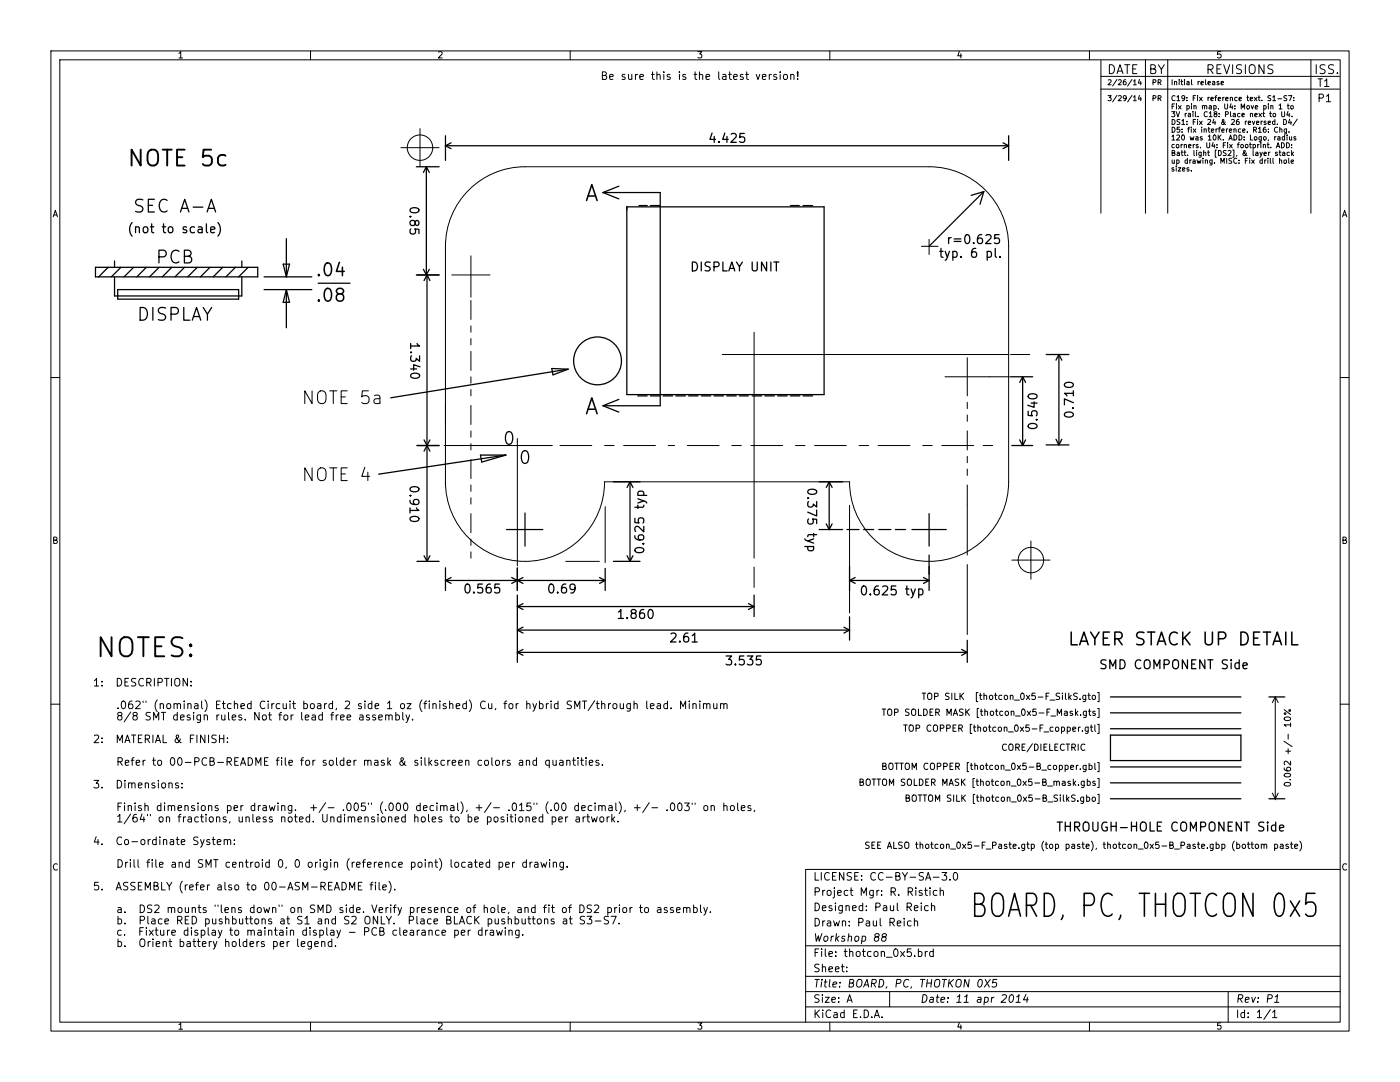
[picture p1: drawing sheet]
<svg xmlns="http://www.w3.org/2000/svg" width="279mm" height="216mm" viewBox="0 0 279 216" stroke-linecap="round" stroke-linejoin="round" font-family="sans-serif">
<g fill="none" stroke="#000" stroke-width=".2">
<path d="M10.2 10.2h259v195.5h-259zM11.9 11.9h255.6v192.1h-255.6zM35.7 10.7l.4-.4v1.3M35.7 11.6h.7M62 10.2v1.7M87.5 10.4l.5-.1 .2 .4-.7 .9h.7M113.8 10.2v1.7M120.2 15.1l.7-.2 .1-.3-.1-.2-.7-.1v1.6h.6l.3-.3a.39 .39 0 0 0-.4-.5M121.7 15.3l.7-.1-.1-.3-.4-.1-.2 .3v.7h.6M124.7 14.9l-.3-.1-.3 .3 .1 .2 .5 .1v.4h-.6M125.4 14.8l.1 1 .4 .1 .2-.2M126.1 14.8v1.1"/>
<path d="M126.8 14.8v1.1M127.3 14.8l-.3 .1-.2 .2M127.7 15.3l.7-.1-.1-.3-.4-.1-.2 .3 .1 .7h.5M130 14.8h.6M130.2 14.3v1.3l.4 .3M131.1 15l.2-.2 .4 .1 .1 1M131.1 14.3v1.6M132.5 14.3v.2M132.5 14.8v1.1M133.7 14.9l-.3-.1-.3 .3 .1 .2 .5 .1v.4h-.6M135.6 14.3v.2M135.6 14.8v1.1"/>
<path d="M136.8 14.9l-.3-.1-.2 .3v.2l.5 .1v.4h-.5M138.5 14.8h.6M138.7 14.3v1.3l.4 .3M139.3 10.3h.8l-.5 .5 .4 .1v.5l-.2 .2-.5-.2M139.6 15l.2-.2 .4 .1v1M139.6 14.3v1.6M140.9 15.3l.7-.1v-.3l-.5-.1-.2 .3 .1 .7h.6M143.4 14.3v1.3l.3 .3M144.2 14.9h.6l.1 1M144.9 15.2l-.5 .1a.3 .3 0 0 0-.2 .3 .3 .3 0 0 0 .2 .3l.5-.1M145.4 14.8h.6M145.6 14.3v1.3l.4 .3"/>
<path d="M146.4 15.3l.7-.1v-.3l-.5-.1-.2 .3 .1 .7h.6M148.3 14.9l-.4-.1-.2 .3 .1 .2 .5 .1v.4h-.6M148.8 14.8h.6M149 14.3v1.3l.4 .3M150.9 14.8l.4 1.1 .3-1.1M152.1 15.3l.8-.1-.1-.3-.4-.1-.3 .3 .1 .7h.6M153.5 14.8v1.1M154 14.8l-.3 .1-.2 .2M155 14.9l-.4-.1-.2 .3 .1 .2 .5 .1v.4h-.6M155.7 14.3v.2M155.7 14.8v1.1M156.4 15l.2-.2 .5 .2 .1 .6-.2 .2-.4 .1-.2-.2z"/>
<path d="M157.8 15l.2-.2 .4 .1 .1 1M157.8 14.8v1.1M159.2 15.7v.2M159.2 14.3v1M165.6 10.2v1.7M191.5 10.2l-.3 .9h.7M191.8 10.7v.9M217.4 10.2v1.7M219.7 17.8h47.6M219.7 15.2h47.6M219.7 12.1v30.4M221.1 19.1h.7l-.4 .4 .3 .1v.4h-.6"/>
<path d="M221.2 16l.4-.1 .2 .3-.7 .7h.7M221.4 12.9a.9 .9 0 0 1 1 .9 .9 .9 0 0 1-1 .9zM222.9 19l-.9 1.3M222.9 15.9l-.9 1.3M222.9 14.7l.6-1.8 .6 1.8M223.1 14.2h.8M223.2 19.2l.4-.1 .2 .3-.6 .7h.6M223.2 16l.4-.1 .2 .3-.6 .7h.6M224.5 12.9h1M224.7 15.9l-.5 .2v.6l.2 .2 .3-.1v-.5h-.3l-.2 .2M224.8 19.5l-.2 .2h-.3l-.1-.5 .4-.1 .2 .2-.1 .6-.4 .2M225 12.9v1.8"/>
<path d="M225.9 19l-.9 1.3M225.9 15.9l-.9 1.3M226.1 13.8h.6M226.2 19.4l.3-.3v1M226.2 16.2l.3-.3v1M226.2 16.9h.6M226.9 12.9h-.8v1.8h.8M227.4 19l-.2 .8h.6M227.4 15.9l-.2 .7h.6M227.7 16.2v.7M227.7 19.4v.7M228.6 11.9v30.6"/>
<path d="M229.7 13.8h.6l.2-.2 .1-.3-.2-.3-.7-.1v1.8h.6l.4-.3a.46 .46 0 0 0-.4-.6M230.1 19.6h.5v-.4l-.5-.1v1M230.1 16.4h.5v-.4l-.5-.1v1M231.1 19.6h.5l.1-.4-.6-.1v1M231.1 16.4h.5l.1-.4-.6-.1v1M231.2 12.9l.6 .9 .6-.9M231.4 19.6l.3 .5M231.4 16.4l.3 .5M231.8 13.8v.9M233 11.9v30.6M233.9 15.9v1M234.4 16.3h.4v.6"/>
<path d="M234.4 16.2v.7M234.5 19.2a.45 .45 0 0 0-.6 .4 .45 .45 0 0 0 .6 .4M234.9 19.4l.3-.3v1M235.3 15.9v.1M235.3 16.2v.7M235.7 16.2h.4M235.8 15.9v.9l.3 .1M236.4 15.9v.1M236.4 16.2v.7M236.4 19.5l-.2 .2h-.2l-.1-.5 .3-.1 .2 .2v.6l-.4 .2M236.9 20v.1M236.9 19.5v.1"/>
<path d="M236.9 16.3h.4v.6M237.3 16.5l-.5 .2 .2 .2h.3M237.8 15.9v.9l.1 .1M238.1 19.6h.4M238.6 19.1h-.5v1M239 19.1v.1M239 19.4v.7M239.1 16.2v.7M239.4 16.2l-.3 .2M239.4 19.4l.5 .7M239.7 16.6l.5-.1-.1-.2-.3-.1-.1 .2v.5h.4M239.9 19.4l-.5 .7"/>
<path d="M240.6 15.9v.9l.1 .1M241.1 16.6l.5-.1-.1-.2-.3-.1-.1 .2v.5h.4M241.1 19.4v.7M241.1 13.8h.8l.2-.3-.1-.4-.2-.2h-.7v1.8M241.4 19.4l-.3 .2M241.5 13.8l.6 .9M241.7 19.8l.4-.1v-.2l-.3-.1-.1 .2v.4h.4M242 16.3h.4v.6M242.4 16.5l-.4 .2 .1 .2h.3M242.4 19.4h.4M242.8 19.1l-.2 .1v.9M242.9 13.8h.6"/>
<path d="M243.1 19.8l.5-.1-.1-.2-.2-.1-.2 .2 .1 .4h.3M243.3 16.3l-.3-.1-.1 .2 .4 .2v.3h-.4M243.6 10.3h-.6v.6l.2-.1h.4l.1 .2-.1 .4-.1 .2-.5-.2M243.7 16.6l.5-.1-.1-.2-.3-.1-.1 .2v.5h.4M243.7 12.9h-.8v1.8h.8M244 19.4v.7M244.2 12.9l.6 1.8 .6-1.8M244.3 19.4l-.3 .2M244.6 19.8l.5-.1-.1-.2-.2-.1-.2 .2 .1 .4h.3M245.5 19.5h.4l.1 .6M245.5 19.4v.7M246 12.9v1.8"/>
<path d="M246.9 19.5l-.3-.1-.2 .2 .1 .4h.4M247.3 19.8l.5-.1-.1-.2-.3-.1-.1 .2v.4h.4M247.8 13l-.7-.1-.3 .4 .1 .4 .8 .3v.5l-.3 .2-.6-.1M248.5 12.9v1.8M248.8 19.4h.4M249 19.1v.9l.2 .1M249.4 13.2a.6 .6 0 0 1 .7-.3 .6 .6 0 0 1 .4 .6v.6a.59 .59 0 0 1-.6 .6 .59 .59 0 0 1-.6-.6zM249.5 19.8l.5-.1-.1-.2-.3-.1-.1 .2v.4h.4M250.3 19.4l.6 .7M250.9 19.4l-.6 .7M251.1 19.4h.4M251.2 19.1v.9l.3 .1"/>
<path d="M251.8 20v.1M252.3 12.9v1.8l-1.1-1.8v1.8M253.6 19.1l-.5 .1a.42 .42 0 0 0 .5 .5l-.1 .3h-.5M254 19.4l.3-.3v1M254 13l-.6-.1-.3 .2v.5l.8 .3 .1 .5-.3 .3-.7-.1M255 19.7h.8M256.8 19.1l-.5 .1a.42 .42 0 0 0 .5 .5l-.1 .3h-.5M257.1 19.1h.7l-.4 1M258.2 20v.1M258.2 19.5v.1M261.6 11.9v30.6M262.7 12.9v1.8"/>
<path d="M263 15.7h.9M263.3 19.6l.7-.1 .1-.2v-.4l-.3-.1h-.5v1.5M263.5 15.7v1.6M264.3 16.2l.5-.5v1.6M264.3 17.3h.9M264.5 13l-.7-.1-.3 .2v.5l.8 .3 .2 .5-.4 .3-.7-.1M264.7 19.2l.4-.4v1.5M266.1 13l-.6-.1-.4 .4 .2 .4 .8 .3v.5l-.3 .2-.7-.1M266.9 14.5v.2M80 29.5h7.6M83.8 25.7v7.6M226.2 20.1h.6"/>
<path d="M233.8 22.3h.7l-.4 .4 .3 .1v.4h-.6M233.9 27.2l.3-.3v1M233.9 27.9h.6M233.9 23.8a.51 .51 0 0 1 .6 .5 .51 .51 0 0 1-.6 .5zM233.9 25.4a.51 .51 0 0 1 .6 .5 .51 .51 0 0 1-.6 .5zM233.9 30.5h.5v-.4l-.5-.1v1h.4l.2-.3-.2-.2M233.9 31.9l.1 .6h.4M233.9 21.2h.4M234.3 33.5h-.3l-.1 .1 .4 .3v.2h-.4M234.4 28.9l-.3-.1-.2 .2 .1 .4h.4M234.4 31.9v.7M234.4 20.7h-.5v1"/>
<path d="M234.7 22.3l.4 1 .3-1M234.7 33.1v.1M234.7 33.5v.6M234.8 20.7v.1M234.8 28.9h.4v.5h-.4zM234.8 21.1v.6M234.8 27l.4-.1 .2 .3-.6 .7h.6M234.8 32l.3-.1 .2 .2-.1 .4h-.4M234.8 31.9v1M234.9 20.1h.6M234.9 30.4h.4l.1 .6M235.1 33.5h.6l-.6 .6h.6"/>
<path d="M235.2 21.1l.5 .6M235.4 30.6l-.5 .2 .1 .2h.4M235.4 25.4h-.5v.5l.5-.1v.5h-.5M235.5 23.9h-.6a.42 .42 0 0 0 .5 .6v.3h-.5M235.7 21.1l-.5 .6M235.7 28.8v.7M235.7 30.4h.4M235.9 24.1l.2-.3v1M235.9 30v.9l.2 .1M235.9 24.8h.5M235.9 26.3v.1M235.9 25.8v.1"/>
<path d="M236 27l.1-.1a.49 .49 0 0 1 .3 .6 .49 .49 0 0 1-.4 .4l-.2-.3zM236 28.8l-.3 .2M236 33.8l.5-.1-.1-.2h-.3l-.1 .1 .1 .5h.3M236.3 30.4h.4M236.3 28.9h.4l.1 .6M236.3 28.8v.7M236.4 30v.9l.3 .1M236.5 22.6v.7M236.8 22.6l-.3 .2M236.9 21.1h.3l.2 .2-.1 .4h-.4M236.9 24.7v.1M236.9 24.2v.1"/>
<path d="M236.9 21.1v1M237 32l-.3-.1-.2 .2 .1 .4h.4M237 31.6v1M237 30.9v.1M237 25.7h.4M237.2 22.7h.4v.6M237.2 29.2l.5-.1-.1-.2-.2-.1-.2 .2 .1 .4h.3M237.3 33.5h-.3l-.1 .1 .4 .3v.2h-.4M237.4 25.4l-.2 .1v.9M237.5 31.9v.7M237.5 27.3l.2 .6 .2-.4 .2 .4 .2-.6M237.6 22.9l-.5 .2 .2 .2 .3-.1"/>
<path d="M237.7 25.4v.1M237.7 31.9l-.2 .2M237.7 34v.1M237.7 25.7v.7M237.8 20.7v.1M237.8 21.1v.6M238.1 22.3v.1M238.1 32h.4v.6M238.1 22.6v.7M238.1 24.3h.4M238.1 25.7l.6 .7M238.1 28.8v.7"/>
<path d="M238.3 21.2l.4-.1v.6M238.3 30v.9l.1 .1M238.3 21.1v.6M238.4 28.8l-.3 .2M238.5 32.2l-.5 .2 .2 .2 .3-.1M238.6 22.3v.9l.1 .1M238.6 23.8h-.5v1M238.7 27.3h.4v.6M238.7 25.7l-.6 .7M238.8 30v.1M238.8 30.4v.6M238.9 31.9l.2 .7 .2-.5 .2 .5 .2-.7"/>
<path d="M239 23.8v.1M239 24.2v.6M239.1 23.2v.1M239.1 27.5l-.5 .2 .2 .2h.3M239.1 28.9l-.2-.1-.2 .2 .4 .2v.2h-.4M239.4 24.2l.5 .6M239.6 29.4v.1M239.7 30.4v.8l-.2 .2-.2-.1M239.7 30.4h-.3l-.2 .2 .1 .4h.4M239.8 25.4v.1M239.8 25.7v.7M239.9 27.3h-.2l-.2 .1 .4 .3v.2h-.4"/>
<path d="M239.9 24.2l-.5 .6M240 21.2l.4-.1v.6M240 21.1v.6M240.1 31.6v.1M240.1 31.9v.7M240.2 30.5l.4-.1v.6M240.2 30v1M240.3 25.8h.4v.6M240.3 25.7v.7M240.4 21.2l.2-.1h.2v.6M240.6 32h.3l.1 .6M240.6 31.9v.7"/>
<path d="M240.8 28.5v.8l.2 .2 .4-.2v-.8M240.9 22.4a.45 .45 0 0 0-.6 .4 .45 .45 0 0 0 .6 .4M241 30.4h.4M241 23.9l.4-.1 .2 .3-.6 .7h.6M241.1 25.7h.4M241.1 27.2l.3-.3v1M241.1 30v.9l.3 .1M241.1 27.9h.6M241.2 25.4v.9l.3 .1M241.3 21.1h.4l.1 .6M241.3 22.6l.3-.3v1M241.3 23.3h.6"/>
<path d="M241.8 21.3l-.5 .2 .1 .2h.4M241.8 26.1l.4-.1v-.2l-.3-.1-.1 .2v.4h.4M241.9 31.9v.8l-.2 .2h-.2M241.9 32l-.3-.1-.2 .2 .1 .4h.4M242.1 28.4l-.2 .8h.6M242.2 27l.1-.1a.49 .49 0 0 1 .4 .6 .49 .49 0 0 1-.5 .4l-.1-.3zM242.2 21.1h.3l.2 .2-.1 .4h-.4M242.2 23.8l-.2 .7h.6M242.2 21.1v1M242.3 28.8v.7M242.4 32.5v.1M242.5 22.7l-.2-.2v-.1l.5-.1v.3l-.5 .3 .2 .4 .4-.2-.2-.4"/>
<path d="M242.5 24.2v.6M242.7 25.7v.7M242.8 29.9h-.3v1.5h.3M242.9 29.4v.1M242.9 28.9v.1M243 25.7l-.3 .2M243.1 26.9v1M243.2 21.7h.1M243.2 30a.51 .51 0 0 1 .5 .5 .51 .51 0 0 1-.5 .5zM243.2 25.7h.3M243.3 27.4l.4 .5M243.3 23.2v.1"/>
<path d="M243.3 22.7v.1M243.5 25.4l-.2 .1v.9M243.6 32.6v-1l.4 .7 .3-.7v1M243.7 26.9l-.6 .6M243.8 26.1l.5-.1v-.2l-.3-.1-.2 .2 .1 .4h.4M244.1 27.8v.1M244.1 29h.4M244.4 20.7v.9l.2 .1 .4-.1v-.9M244.5 24.3l-.2 .4a.28 .28 0 0 1-.4 .1 .28 .28 0 0 1 0-.4l.4-.4-.2-.2-.1 .1a.97 .97 0 0 0 .6 .9M244.6 22.8h.4l.1-.4-.5-.1v1M244.6 28.5h-.5v1M244.7 30.1h-.5a.42 .42 0 0 0 .5 .6l-.1 .3h-.5"/>
<path d="M244.8 25.7v.7M244.8 31.6v1M245 28.5v.1M245 28.8v.7M245 25.7l-.2 .2M245.1 30.1l.4-.1 .2 .3-.7 .7h.7M245.2 27.9l.4-1 .3 1M245.3 26.1l.5-.1v-.2l-.3-.1-.2 .2 .1 .4h.4M245.3 27.7h.5M245.4 28.8l.5 .7M245.6 22.3v.9l.1 .1M245.7 20.7l-.3 .7h.7"/>
<path d="M245.8 23.9l.4-.1 .2 .3-.7 .7h.7M245.8 31.6l-.5 .1a.42 .42 0 0 0 .5 .5l-.1 .3h-.5M245.9 21.1v.6M245.9 28.8l-.5 .7M246 29.9h.3v1.5h-.3M246.1 22.7h.4v.6M246.3 25.8h.3l.1 .6M246.3 26.9a.51 .51 0 0 1 .5 .5 .51 .51 0 0 1-.5 .5zM246.3 25.7v.7M246.5 21.7h.1M246.5 21.1v.1M246.5 22.9l-.4 .2 .1 .2 .3-.1"/>
<path d="M246.8 31l-.1 .2M246.8 31.7a.45 .45 0 0 0-.6 .4 .45 .45 0 0 0 .6 .4M246.9 28.8h.4M247.2 23.8l-.4 .3-.1 .6 .2 .1 .4-.1-.1-.4-.3-.1-.2 .2M247.3 26.9a.51 .51 0 0 1 .6 .5 .51 .51 0 0 1-.6 .5zM247.3 32.5v.1M247.3 32v.1M247.3 28.5l-.2 .1v.9M247.5 22.7l-.3-.1-.2 .2 .1 .4h.4M247.6 25.8l-.3-.1-.2 .2 .1 .4h.4M247.7 28.9h.4l-.1 .5h-.3zM247.7 21.7v-1l.3 .8 .4-.8v1"/>
<path d="M247.9 23l.4-.1v-.2l-.3-.1-.1 .2v.4h.4M248 26.1l.5-.1-.1-.2-.3-.1-.1 .2v.4h.4M248.3 27.8v.1M248.3 27.3v.1M248.5 24.2v.6M248.5 32.1h.4M248.6 28.9h.4v.5h-.4zM248.7 30.5l-.2 .4a.28 .28 0 0 1-.4 .1 .28 .28 0 0 1 0-.4l.4-.4-.1-.2-.2 .1a.97 .97 0 0 0 .7 .9M248.8 24.2l-.3 .2M248.9 21.2h.4v.5h-.4zM248.9 26.3v.1M249 31.6h-.5v1"/>
<path d="M249.1 24.5l.5-.1-.1-.2h-.2l-.2 .1 .1 .5h.3M249.4 28.8h.3M249.4 31.6v.1M249.4 31.9v.7M249.5 28.5v.8l.2 .2M249.5 22.7h.4l.1 .6M249.5 26.9v1h.5M249.5 22.6v.7M249.7 21.1l.2 .6 .3-.6M249.8 31.9l.5 .7M249.9 24.2l.3 .6 .2-.6M250.1 28.9l.3-.1 .2 .2-.1 .4h-.4"/>
<path d="M250.1 30v.9l.1 .1M250.1 28.8v1M250.2 25.9h.5v-.4l-.5-.1v1M250.3 31.9l-.5 .7M250.4 27.4h.4v.5l-.4-.1zM250.4 23l.5-.1v-.2l-.3-.1-.2 .2 .1 .4h.4M250.4 25.9l.4 .5M250.5 21.4l.5-.1v-.2h-.3l-.2 .1 .1 .5h.4M250.6 30.4h.4v.6M250.8 24.5l.4-.1v-.2h-.3l-.1 .1v.5h.4M251 28.8v.7M251 30.6l-.4 .2 .1 .2h.3"/>
<path d="M251.1 25.7l.3-.3v1M251.1 26.4h.6M251.2 22.6l.6 .7M251.3 28.8l-.3 .2M251.4 30.4l.3 .6M251.6 28.5v.1M251.6 28.8v.7M251.7 24.2v.6M251.7 27.9l-.4-.1v-.5h.4v.8l-.2 .2-.2-.1M251.8 22.6l-.6 .7M251.9 30.4l-.5 1M251.9 32l-.3-.1-.2 .2 .1 .4h.4"/>
<path d="M251.9 31.6v1M252 24.2l-.3 .2M252 22.6h.4M252.1 28.9h.4v.6M252.1 28.8v.7M252.2 22.3v.9l.2 .1M252.2 21.1h.3l.2 .2-.1 .4h-.4M252.2 27.4h.4v.5l-.4-.1zM252.2 21.1v1M252.3 30.7l.4-.1v-.2h-.3l-.1 .1v.5h.4M252.4 31.9v.7M252.6 25.4l-.4 .2-.1 .6 .2 .2 .3-.1v-.5h-.3l-.2 .2"/>
<path d="M252.6 24.2h-.2l-.1 .1 .3 .3v.2h-.3M252.7 31.9l-.3 .2M252.9 28.8h.4M253 28.5v.8l.3 .2M253 31.6v.1M253 31.9v.7M253.1 24.5l.5-.1-.1-.2h-.3l-.1 .1v.5h.4M253.1 20.7v.1M253.1 26.3v.1M253.1 25.8v.1M253.1 21.1v.6M253.2 27.9l-.1 .2"/>
<path d="M253.2 30.4v.6M253.4 22.6h.4M253.5 30.4l-.3 .2M253.5 22.3v.9l.3 .1M253.5 31.6v.8l.2 .2M253.6 21.2l.4-.1v.6M253.6 29.4v.1M253.6 21.1v.6M254 20.1h.6M254 31.6v.8l.2 .2M254.1 22.7h.4v.5h-.4zM254.4 27.3v.6"/>
<path d="M254.4 24.2h-.3l-.1 .2v.4h.4M254.4 23.8v1M254.7 27.3l-.3 .2M254.7 29.5l.4-1 .3 1M254.8 29.2h.5M254.9 24.7v.1M254.9 30.4h-.2l-.2 .1 .4 .3v.2h-.4M255 25.5a.45 .45 0 0 0-.7 .4 .45 .45 0 0 0 .7 .4M255 27.3h.4l.1 .6M255.3 21l.2-.3v1M255.3 21.7h.5M255.3 30.4h.3"/>
<path d="M255.4 32h.3l.1 .6M255.4 31.6v1M255.4 25.8h.4v.6M255.4 30v.9l.2 .1M255.4 25.4v1M255.5 27.5l-.5 .2 .1 .2h.4M255.7 28.5a.51 .51 0 0 1 .6 .5 .51 .51 0 0 1-.6 .5zM255.8 22.3v.8l.2 .2 .4-.2v-.8M256 30.4h.4v.6M256.2 23.8a.51 .51 0 0 1 .6 .5 .51 .51 0 0 1-.6 .5zM256.3 32h.4v.5h-.4zM256.4 27.3h-.3l-.2 .2 .1 .4h.4"/>
<path d="M256.4 26.9v1M256.4 30.6l-.5 .2 .2 .2h.3M256.8 25.7v.8l-.2 .2h-.3M256.8 25.8l-.3-.1-.2 .2 .1 .4h.4M256.8 28.5a.51 .51 0 0 1 .5 .5 .51 .51 0 0 1-.5 .5zM256.9 26.9v.1M256.9 27.3v.6M256.9 21.1h.4M257 20.7v.9l.3 .1M257 22.2l-.2 .8h.6M257.2 31.6v.8l.1 .2M257.2 26.3v.1"/>
<path d="M257.3 22.6v.7M257.3 27.3l.1 .6 .4-.1M257.3 30.4h-.3l-.1 .2 .1 .4h.3M257.4 23.8l-.3 .7h.7M257.6 21.2h.5l-.1 .5h-.4zM257.6 24.2v.6M257.7 32.3l.5-.1-.1-.2-.3-.1-.1 .2v.4h.4M257.8 29.4v.1M257.8 28.9v.1M257.8 27.3v.6M257.8 30v1M257.8 23.2v.1"/>
<path d="M257.9 30.7l.3 .3M258.2 30.4l-.4 .4M258.6 27.3h-.2l-.2 .1 .4 .3v.2h-.4M258.9 23.8l-.9 1.3M264.7 20.3h.9M10.6 43.3l.4-1.3 .5 1.3M10.7 42.9h.7M90.2 54.9h7.6M94 51.1v8.2M94 59.9v3.9M183.9 49.1h3.3M185.4 47.8v3"/>
<path d="M267.9 43.3l.5-1.3 .4 1.3M268 42.9h.7M10.2 75.3h1.7M62.3 78v2.5l-1.5-2.5v2.5M63.7 78.1a.84 .84 0 0 1 .9 0 .84 .84 0 0 1 .5 .7v.9a.85 .85 0 0 1-.9 .9 .85 .85 0 0 1-.8-.9v-.9l.1-.4zM65.8 78h1.4M66.5 78v2.5M68.1 79.2h.8M69.3 78h-1.2v2.5h1.2M73.5 78h-1.2l-.1 1.2 .4-.2 .8 .1 .2 .3-.1 .9-.3 .2h-.6l-.4-.2M74.7 79l.3-.2 .7 .2 .1 .2v1.3M75.8 79.4l-.8 .2a.5 .5 0 0 0-.4 .4 .5 .5 0 0 0 .4 .5l.8-.1"/>
<path d="M94 65v1.3M94 67.6v1.2M94 70.1v3.8M94 75.2v1.3M94 77.7v1.3M144.1 70.7h57.2M150.5 66.3v45.1M188.6 75.2h13.3M193 71.4v7.6M201.7 70.7h3.8M267.5 75.3h1.7M62.3 93.4v2.5l-1.5-2.5v2.5"/>
<path d="M63.5 93.7a.85 .85 0 0 1 1-.3 .85 .85 0 0 1 .6 .8v.9a.85 .85 0 0 1-.9 .8 .85 .85 0 0 1-.8-.8zM65.8 93.4h1.4M66.5 93.4v2.5M68.1 94.6h.8M69.3 93.4h-1.2v2.5h1.2M72.8 93.2l-.6 1.9h1.6M73.4 94.2v1.7M88.6 88.9h21.6M88.9 96.1a15.9 15.9 0 0 0 15.9 15.9 15.9 15.9 0 0 0 15.9-15.9h48.8a15.9 15.9 0 0 0 15.9 15.9 15.9 15.9 0 0 0 15.9-15.9v-47a15.9 15.9 0 0 0-15.9-15.8h-80.6a15.9 15.9 0 0 0-15.9 15.8v47.7M94 80.9v3.8M94 86v1.2M94 88.5v1.3"/>
<path d="M94 91.7v3.8M94 96.8v1.2M94 99.3v1.3M103.3 87.5v25.4M111.8 88.9h6.3M120.7 88.9h1.9M124.5 88.9h6.3M133.4 88.9h1.2M137.2 88.9h6.3M146.1 88.9h1.9M149.9 88.9h6.3M158.8 88.9h1.9"/>
<path d="M162.6 88.9h6.3M171.5 88.9h1.9M175.3 88.9h6.3M184.2 88.9h1.9M188 88.9h6.3M193 80.3v1.2M193 82.8v1.3M193 86v3.8M193 91.1v1.2M193 93.6v1.3M193 96.8v13.9M196.2 88.9h1.9"/>
<path d="M10.7 107.8l.6-.1v-.4l-.6-.1v1.2h.5l.2-.4-.3-.2M94 102.5v3.8M94 107.6v1.2M94 110.1v1.3M112.9 112h6.7M120.8 101.1v11.2M150.5 113.2v4M169.5 100.8v21.5M193 112.6v14M201.9 111.8h7.7M205.7 108v7.6M268 107.8l.6-.1v-.4l-.6-.1v1.2h.5l.2-.4-.3-.2"/>
<path d="M18.8 135.8l.5-.4v1.5M18.8 136.9h.9M20.4 136.7v.2M20.4 135.9v.2M23.4 135.4a.77 .77 0 0 1 .9 .7 .77 .77 0 0 1-.9 .8zM24.4 140l.2-.1a.81 .81 0 0 1 .5 .7 .81 .81 0 0 1-.5 .8 1.01 1.01 0 0 1-.2-1.4zM24.9 136.1h.5M25.7 135.4h-.8v1.5h.8M26.4 139.9a.6 .6 0 0 0-.7 .6v.6l.1 .2 .4 .1 .3-.1v-.5l-.1-.3h-.5l-.2 .3M27.1 135.4h-.6l-.2 .1v.4l.7 .3 .1 .4-.3 .3-.6-.1M28.6 139.9v.3M28.6 135.5a.61 .61 0 0 0-.7 0 .61 .61 0 0 0-.2 .7 .57 .57 0 0 0 .3 .6 .57 .57 0 0 0 .6-.1"/>
<path d="M29.1 139.9v.3M29.3 136.2l.7-.1 .2-.2-.1-.4-.2-.1h-.6v1.5M29.6 136.2l.6 .7M30.8 135.4v1.5M31.4 139.7a1.75 1.75 0 0 0 0 2.3M31.5 136.2l.8-.1 .1-.2-.1-.4-.2-.1h-.6v1.5M32.8 135.4h.9M33.3 135.4v1.5M34.2 135.4v1.5M35.1 135.4a.51 .51 0 0 1 .5 0 .51 .51 0 0 1 .3 .5v.5a.51 .51 0 0 1-.5 .5 .51 .51 0 0 1-.5-.5v-.5zM36.8 139.9v.1M37.4 135.4v1.5l-.9-1.5v1.5"/>
<path d="M38.1 136.7v.2M38.1 135.9v.2M40.2 139.9v1.3l.3 .2M40.9 139.7a1.75 1.75 0 0 1 0 2.3M43.9 139.9h-.7v1.5h.7M44.6 139.9v1.3l.4 .2M46.8 139.9v1.5M50.1 139.9v1.5M53.5 139.9v.1M57.9 139.9v.1M58.6 139.9v1.3l.4 .2M60.6 139.9v1.5"/>
<path d="M66.4 139.9v1.5M72.8 139.9v.1M74.2 139.9v1.5M84.2 139.7a1.75 1.75 0 0 0 0 2.3M85.2 139.9l-.4 .2v1.3M85.7 139.9v.1M87.8 139.9v.1M89.7 139.9v1.5M93.1 139.9v1.5M93.7 139.7a1.75 1.75 0 0 1 0 2.3M101.1 139.9l-.3 .2v1.3M105.1 139.9v1.5"/>
<path d="M107.7 139.9v1.5M110 139.9v.1M111.4 139.9v1.5M114 140l-.5-.1-.3 .1v.5l.7 .3 .1 .3-.2 .3-.6-.1M116.2 139.9h.9M116.7 139.9v1.5M118.7 139.8l-1.3 2M119.2 139.9v1.3l.4 .2M120.1 139.9v1.5M126.5 139.9v1.5M129.1 139.9v1.3l.2 .2M133.2 139.9v1.5"/>
<path d="M137.6 139.9v.1M139.7 139.9v.1M184 138.3h.8M184.4 138.3v1.3M185.2 138.5l.2-.2a.43 .43 0 0 1 .6 .4v.5a.42 .42 0 0 1-.5 .4 .42 .42 0 0 1-.4-.4zM186.5 139l.6-.1 .1-.5-.7-.1v1.3M189.4 138.4l-.5-.1-.2 .3 .1 .3 .6 .2v.4l-.2 .1-.5-.1M190 138.3v1.3M190.6 138.3v1.3h.6M191.6 138.3v1.3M191.8 138.9l.5 .7M192.3 138.3l-.7 .7"/>
<path d="M195.2 138.2h-.3v1.8h.3M195.5 138.7h.4M195.6 138.3v1.1l.3 .2M196.4 138.9l.5-.1v.8M196.4 138.3v1.3M197.5 138.9l.2-.2 .4 .2v.4l-.1 .2h-.5zM198.5 138.7h.5M198.7 138.3v1.1l.3 .2M199.9 138.8l-.3-.1-.3 .3 .2 .5h.4M200.5 138.9l.2-.2 .3 .2 .1 .4-.1 .2h-.5zM201.6 138.9l.5-.1 .1 .8M201.6 138.7v.9"/>
<path d="M202.5 139.7h.9M203.8 138.4l.2-.1a.68 .68 0 0 1 .4 .6 .68 .68 0 0 1-.4 .7l-.3-.5zM204.8 138.7l.7 .9M205.5 138.7l-.7 .9M206.6 138.3h-.6l-.1 .6 .2-.1 .4 .1 .1 .1v.5l-.2 .1-.5-.1M207.2 139.1h1M208.8 138.9h.4M209.4 138.3h-.6v1.3M209.6 139.7h.9M211.5 138.4l-.5-.1-.2 .1v.4l.6 .2 .1 .3-.3 .3-.4-.1M212 138.3v.1M212 138.7v.9"/>
<path d="M212.6 138.3v1.1l.2 .2M213.3 138.3v1.3M213.4 139.1l.4 .5M213.8 138.7l-.5 .5M215 138.4l-.5-.1-.2 .1v.4l.6 .2 .1 .3-.2 .3-.5-.1M215.5 139.5v.1M216.7 138.7v1.1l-.3 .2-.3-.1M216.7 138.8l-.4-.1-.2 .3 .1 .5h.5M217.1 138.7h.5M217.3 138.3v1.1l.3 .2M218 138.9l.2-.2 .4 .2v.4l-.1 .2h-.5zM219 138.2h.3v1.8h-.3"/>
<path d="M254.5 139.1h.1M254.5 139.1v20.3M254.5 139.1l.6 1.1M254.5 139.1l-.6 1.1M10.2 140.5h1.7M18.8 155.7h.9l-.5 .6 .4 .1v.7l-.2 .1-.6-.1M18.8 146.8l.6-.1 .2 .1 .1 .3-.9 1.1h.9M20.4 148v.2M20.4 147.2v.2M20.4 157.1v.1M23.4 148.2v-1.5l.5 1.1 .5-1.1v1.5M23.4 155.7a.77 .77 0 0 1 .9 .8 .77 .77 0 0 1-.9 .7z"/>
<path d="M23.5 141.3v.1M23.5 152l.8-.1 .1-.2-.1-.4-.2-.1h-.6v1.5M23.8 142.8l-.3-.3v-.2l.3-.2 .4 .1 .1 .2v.3l-.7 .2-.1 .2v.3l.3 .3h.3l.2-.3v-.5l-.2-.1M23.9 152l.5 .7M24.9 148.2l.5-1.5 .5 1.5M24.9 155.7v.2M24.9 156.2v1M25 152.2l.7-.1v-.3l-.5-.1-.2 .2 .1 .7h.6M25.1 147.8h.7M25.7 156.4l.2-.2 .3 .1 .1 .9M25.7 156.2v1M26.1 142.1l-1.3 1.9"/>
<path d="M26.2 151.7h.5M26.2 146.7h.9M26.3 156.4l.2-.2 .4 .1 .1 .9M26.7 146.7v1.5M26.7 151.2l-.3 .2v1.3M26.8 142.8l-.3-.3 .1-.2 .2-.2 .5 .1 .1 .2-.1 .3-.6 .2-.2 .2 .1 .4 .2 .2 .5-.1 .1-.2-.1-.5-.2-.1M27.1 140l.6-.1 .2 .1 .1 .3-1 1.1h1M27.2 152.2l.7-.1-.1-.3-.4-.1-.2 .2 .1 .7h.5M27.6 156.7l.7-.1v-.3l-.5-.1-.2 .2 .1 .8h.6M27.6 147.4h.5M28.3 146.7h-.7v1.5h.7M28.6 151.7v1"/>
<path d="M29 147.5l.7-.1 .2-.2-.1-.4-.2-.1h-.6v1.5M29 151.7l-.3 .1-.1 .2M29 156.4l.2-.2 .4 .1v.9M29 156.2v1M29.4 147.5l.5 .7M30 142.2l-.6-.1-.2 .2v.4l.7 .3 .1 .4-.3 .3-.6-.1M30.4 151.7h.6M30.5 146.7v1.5M30.7 143.7v-1.6l.5 1.1 .5-1.1v1.6M30.7 151.2v1.3l.3 .2M30.9 156.3l-.4-.1-.2 .2 .1 .3 .5 .1v.4h-.6M31 148.2l.5-1.5 .5 1.5"/>
<path d="M31.2 147.8h.7M31.5 151.8l.3-.1 .4 .1 .1 .6-.2 .2-.3 .1-.3-.1zM31.6 155.7v.2M31.6 156.2v1M32 140.5l.2-.1 .3 .1 .1 .9M32 140.4v1M32.2 142.1h.9M32.4 156.3l.4-.1 .3 .3v.4l-.3 .3h-.4l-.1-.3zM32.5 146.7v1.5h.8M32.6 142.1v1.6M33.4 140.5l.4-.1 .3 .3v.4l-.3 .3-.4-.1-.1-.2zM33.7 156.4l.2-.2 .4 .1 .1 .9"/>
<path d="M33.7 156.2v1M34.2 151.3l.2-.1a.81 .81 0 0 1 .5 .8 .81 .81 0 0 1-.5 .7 1.01 1.01 0 0 1-.2-1.4zM34.7 140.5l.2-.1 .4 .1 .1 .9M34.7 140.4v1M35.4 140.6l.2-.2 .4 .1v.9M35.4 142.7h-.5l-.2 .2 .1 .7h.6M35.4 142.1v1.6M35.6 151.3l.2-.1a.81 .81 0 0 1 .5 .8 .81 .81 0 0 1-.5 .7l-.2-.1-.1-.5zM35.6 156.3l-.4-.1-.2 .2 .1 .3 .5 .1v.4h-.6M36 147.4l-.3 .6a.41 .41 0 0 1-.7 .1 .41 .41 0 0 1 .1-.6l.6-.5-.1-.3h-.4a1.46 1.46 0 0 0 1 1.5M36 143.2l.8-.2-.1-.3h-.5l-.2 .2 .1 .7h.6M36.3 157.1v.1"/>
<path d="M36.3 156.3v.1M36.8 140.4v1M37 152.1h1.1M37.5 140.5l.2-.1 .4 .1v.9M37.5 140.4v1M37.9 142.7h-.3l-.3 .2 .1 .2 .5 .1v.4h-.6M38 147.4h.5M38.6 142.1v.2M38.6 142.7v1M38.7 146.7h-.7v1.5M38.9 140.5h.5l.1 .9M38.9 152l.7-.1 .1-.2v-.4l-.3-.1h-.5v1.5"/>
<path d="M39.3 146.7v1.5M39.5 140.8h-.5l-.2 .2 .2 .4 .5-.1M40 142.7v1.2l-.3 .3-.3-.1M40 142.7h-.4l-.3 .2 .1 .7h.6M40.7 142.8l.3-.1h.3l.1 1M40.7 142.7v1M40.9 146.7v1.5l-.9-1.5v1.5M41.3 151.3a.61 .61 0 0 0-.8 0 .61 .61 0 0 0-.2 .8 .57 .57 0 0 0 .3 .5 .57 .57 0 0 0 .7 0M41.6 146.7v1.5M41.9 151.9l.7-.1 .1-.3-.1-.2-.7-.1v1.5h.6l.3-.3a.4 .4 0 0 0-.4-.5M43.1 146.7h-.5l-.3 .1v.4l.7 .3 .1 .4-.2 .3-.6-.1M43.2 140.6h.5"/>
<path d="M43.3 142.7v1M43.4 152.1h1.2M43.7 142.7h-.3l-.1 .2M43.8 147.4h.9M43.8 146.7v1.5M44.2 142.7l.1 .9 .4 .1 .2-.2M44.4 140.4h.6M44.7 146.7v1.5M44.9 142.7v1M45.3 152l.7-.1 .2-.2-.1-.4-.2-.1h-.6v1.5M45.4 148v.2M45.4 147.2v.2"/>
<path d="M45.6 142.1v1.4l.2 .2M45.7 152l.5 .7M46.1 140.5l-.4-.1-.3 .3 .1 .6h.6M46.3 143.2l.8-.2-.1-.3h-.4l-.3 .2 .1 .7h.6M46.8 140.5l.2-.1 .4 .1v.9M46.8 151.9h.6M47.6 151.2h-.8v1.5h.8M48 152.7l.5-1.5 .5 1.5M48.1 140.9l.7-.1-.1-.3-.4-.1-.2 .2 .1 .7h.5M48.2 152.3h.7M48.2 142.7h-.3l-.3 .2 .1 .2 .5 .1v.4h-.6M48.9 143.5v.2"/>
<path d="M49.5 151.2a.77 .77 0 0 1 .9 .8 .77 .77 0 0 1-.9 .7zM50.1 140.5l-.4-.1-.3 .3 .1 .6h.6M51.1 152.7v-1.5l.5 1.1 .5-1.1v1.5M51.7 142.1v1.6l-.9-1.6v1.6M52.5 142.7h.4l.3 .2v.5l-.3 .3-.4-.1-.1-.2zM52.8 151.9h.5M52.9 140a.61 .61 0 0 0-.8 0 .61 .61 0 0 0-.2 .8 .57 .57 0 0 0 .3 .5 .57 .57 0 0 0 .7 0M53.5 151.2h-.7v1.5h.7M53.5 140.4v1M53.6 142.7h.6M53.8 142.1v1.4l.4 .2M54.2 140.4v1"/>
<path d="M54.7 140.4l-.3 .1-.2 .2M55.1 151.7h.6M55.6 142.7h.6M55.7 151.2l-.4 .2v1.3M55.8 140.5l-.4-.1-.3 .3 .2 .6h.5M56.2 142.1l-.4 .3v1.3M56.2 151.2v.1M56.2 151.7v1M56.5 140.4l.1 .9 .3 .1 .3-.1M56.8 142.7h.4l.2 .2v.5l-.2 .3-.4-.1-.2-.2zM56.9 151.2v1.3l.3 .2M57.2 140.4v1"/>
<path d="M57.7 152.2l.7-.1-.1-.3-.4-.1-.2 .2v.7h.6M57.9 140.4v1M58.1 142.7v1M58.4 140.4h.6M58.5 142.7h-.3l-.1 .2M60 151.7h.6M60.2 142.1v1.4l.2 .2M60.6 151.2l-.4 .2v1.3M60.6 140.5l.5-.1 .3 .3-.2 .6h-.6M60.9 143.2l.7-.2v-.3h-.5l-.2 .2 .1 .7h.6M61.1 151.8l.4-.1 .3 .3v.4l-.3 .3-.4-.1-.1-.2zM62 140.5l.2-.1 .5 .1v.6l-.1 .2-.4 .1-.2-.1z"/>
<path d="M62.3 142.7h.6l.1 1M62.4 151.7v1M62.9 151.7l-.3 .1-.2 .2M63 143l-.6 .1-.2 .2 .2 .4 .6-.1M63.4 140.5h.6v.9M64 140.8h-.5l-.2 .2 .2 .4 .5-.1M64.3 142.7h-.4l-.3 .2 .2 .7h.5M64.3 142.1v1.6M64.8 140.4v1M65.1 151.8l-.4-.1-.2 .2 .1 .2 .5 .2v.3h-.6M65.2 140.4l-.3 .1-.1 .2M65.9 151.8l.3-.1 .3 .3v.4l-.3 .3-.3-.1-.2-.2z"/>
<path d="M66 142.7h.6M66.4 140.5l-.5-.1-.3 .3 .2 .6h.6M66.6 142.1l-.4 .3v1.3M67.1 142.7v1M67.2 141.3l-.2 .3M67.2 151.2v1.3l.2 .2M67.5 142.7h-.3l-.1 .2M68 143.2l.7-.2-.1-.3h-.4l-.2 .2v.7h.6M68.6 151.8l-.4-.1-.3 .3 .1 .6h.6M68.6 151.2v1.5M68.9 140l.6-.1 .2 .1 .1 .3-1 1.1h1M69.3 143.2l.7-.2-.1-.3h-.4l-.2 .2v.7h.6"/>
<path d="M69.3 152.2l.7-.1-.1-.3-.4-.1-.2 .2v.7h.6M70.6 151.7v1M71.1 151.7l-.3 .1-.2 .2M71.8 142.7h.6l.1 1M72.1 140.5l-.4-.1-.2 .2 .1 .2 .5 .2v.3h-.6M72.5 143l-.5 .1-.3 .2 .3 .4 .5-.1M72.8 151.8l.2-.1 .3 .1 .1 .9M72.8 151.7v1M72.8 140.4v1M73.4 151.9l.2-.2 .4 .1 .1 .9M73.7 142.7h-.4l-.2 .2 .1 .2 .5 .1v.4h-.6M74.2 140.5l-.4-.1-.3 .3 .1 .6h.6"/>
<path d="M74.8 151.8h.6v.9M74.9 140.9l.7-.1-.1-.3-.4-.1-.2 .2v.7h.6M74.9 142.7h-.3l-.3 .2 .1 .2 .5 .1v.4h-.6M75.4 152.1h-.5l-.2 .2 .2 .4 .5-.1M75.6 143.2l.7-.2-.1-.3h-.4l-.2 .2 .1 .7h.5M76.7 151.8l-.4-.1-.2 .2 .1 .2 .5 .2v.3h-.6M77 142.8l.2-.1h.3l.1 1M77 142.7v1M77.3 140.3l.5-.4v1.5M77.3 141.4h.9M77.4 151.2v1.5M77.5 152.1l.5 .6"/>
<path d="M77.6 142.9l.2-.2h.4l.1 1M78 151.7l-.6 .6M79 142.7h.4l.3 .2-.1 .7h-.6M79 142.1v1.6M80 140.5l.2-.1 .5 .1v.6l-.1 .2-.4 .1-.2-.1zM80.4 142.1v1.4l.2 .2M80.8 151.9l-.3 .7a.41 .41 0 0 1-.6 0 .41 .41 0 0 1 0-.6l.6-.5-.1-.2h-.3a1.46 1.46 0 0 0 .9 1.4M81 142.7l.4 1M81.2 140.4h.8l-.8 1h.8M81.8 142.7l-.6 1.3-.2 .2M82.3 143.5v.2M83.3 151.8l-.3-.1-.2 .2v.2l.5 .2v.3h-.5"/>
<path d="M84.1 151.2v.1M84.1 151.7v1M84.6 140.4h.6M84.8 151.2v1.3l.2 .2M85.6 151.2v1.5M85.7 140.4v1M85.7 152.1l.5 .6M86.2 151.7l-.6 .6M86.4 140.5l.2-.1 .4 .1v.9M86.4 140.4v1M87.3 151.8l-.3-.1-.2 .2v.2l.5 .2v.3h-.5M87.8 140.4v1"/>
<path d="M88.7 151.8l-.4-.1-.3 .3 .1 .6h.6M89 140.5l-.4-.1-.2 .2 .1 .2 .5 .2v.3h-.6M89.4 151.7v1M89.7 140.5l.3-.1 .3 .1 .1 .9M89.8 151.7l-.3 .1-.1 .2M90.2 152.2l.8-.1-.1-.3-.4-.1-.3 .2 .1 .7h.6M91 140.9l.8-.1-.1-.3-.4-.1-.3 .2 .1 .7h.6M91.5 152.2l.8-.1-.1-.3-.4-.1-.3 .2 .1 .7h.6M92.9 151.8l.2-.1 .4 .1 .1 .9M92.9 151.7v1M93.1 140.5l-.5-.1-.3 .3 .2 .6h.6M96.1 151.8l-.4-.1-.3 .3 .1 .6h.6"/>
<path d="M96.8 151.8l.2-.1 .4 .1 .1 .6-.1 .2-.4 .1-.2-.1zM96.8 140a.61 .61 0 0 0-.7 0 .61 .61 0 0 0-.2 .8 .57 .57 0 0 0 .3 .5 .57 .57 0 0 0 .6 0M97.5 140.4l.1 .9 .3 .1 .3-.1M98.2 151.2v1.3l.2 .2M98.2 140.4v1M99 141.3l-.2 .3M99 151.8l.2-.1 .4 .1 .1 .6-.2 .2-.3 .1-.2-.1zM100.3 151.7v1M100.5 140.4h.6M100.8 151.7l-.3 .1-.2 .2M101.6 140.5l.3-.1 .4 .1 .1 .6-.2 .2-.3 .1-.3-.1zM101.8 151.8l-.4-.1-.2 .2 .1 .2 .5 .2v.3h-.6"/>
<path d="M103 140.4v1M103.5 140.4l-.3 .1-.2 .2M103.7 151.8h.5l.1 .9M104.3 152.1h-.5l-.2 .2 .2 .4 .5-.1M105 151.8l.3-.1 .3 .1 .1 .9M105 151.7v1M105.1 140.5l.2-.1 .4 .1 .1 .9M106.4 140.4l.3 1M107.1 140.4l-.5 1.4-.2 .1M107.1 151.8l-.5-.1-.2 .3 .1 .6h.6M107.1 151.2v1.5M107.7 140.5l.4-.1 .3 .3-.2 .6h-.5"/>
<path d="M109 140.4v1M109.5 140.4l-.3 .1-.2 .2M109.6 151.8l-.4-.1-.3 .3 .1 .6h.6M109.6 151.7v1.5M110 140.4v1M110.3 151.7l.1 .9 .4 .1 .2-.1M111 151.7v1M111.4 140.5l-.5-.1-.3 .3 .2 .6h.6M111.7 151.8h.6l.1 .9M112.4 152.1h-.5a.3 .3 0 0 0-.3 .3 .3 .3 0 0 0 .3 .3l.5-.1M113.1 151.8l.2-.1 .4 .1 .1 .9M113.1 151.7v1"/>
<path d="M114.3 151.7h.5M114.5 151.2v1.3l.3 .2M114.7 141.4v-1.5l.5 1.1 .5-1.1v1.5M115.4 151.2v.1M115.4 151.7v1M115.9 151.7h.5M116.1 151.2v1.3l.3 .2M116.9 151.2v.1M116.9 151.7v1M117.6 152.2l.7-.1v-.3l-.5-.1-.2 .2 .1 .7h.6M119 140.4h.6M119.5 151.8l-.4-.1-.2 .2 .1 .2 .5 .2v.3h-.6"/>
<path d="M120.1 140.5l.2-.1 .4 .1v.9M120.2 152.6v.1M121.4 140.4v1M121.9 140.4l-.3 .1-.2 .2M122.5 140.5l.3-.1 .3 .3v.4l-.3 .3-.3-.1-.2-.2zM123.8 140.4v.9l.4 .1 .2-.1M124.4 140.4v1M125.8 140.4v1.2l-.3 .3-.4-.1M125.8 140.5l-.4-.1-.3 .3 .1 .6h.6M126.5 140.5l.2-.1 .4 .1 .1 .9M129.8 140.9l.7-.1-.1-.3-.4-.1-.2 .2 .1 .7h.5M131.2 140.5h.6v.9"/>
<path d="M131.8 140.8h-.5l-.2 .2 .2 .4 .5-.1M133.2 140.5l-.4-.1-.3 .3 .1 .6h.6M133.9 141.3v.1M135.8 141.4v-1.5l.5 1.1 .5-1.1v1.5M137.6 140.4v1M138.3 140.5l.2-.1 .4 .1v.9M138.3 140.4v1M139.7 140.4v1M140.4 140.5l.2-.1 .4 .1v.9M140.4 140.4v1M141 140.6l.3-.2 .3 .1 .1 .9M142.4 140.4l.1 .9 .4 .1 .2-.1"/>
<path d="M143.1 140.4v1M143.8 140.5l.2-.1 .4 .1 .1 .9M143.8 140.4v1M144.5 140.6l.2-.2 .3 .1 .1 .9M171.6 156.1l.6-.1v-.4l-.6-.1v1.2h.5l.3-.4-.3-.2M172.9 155.6l.2-.1a.43 .43 0 0 1 .6 .4v.4a.42 .42 0 0 1-.4 .4 .42 .42 0 0 1-.5-.4zM174.1 155.5h.7M174.4 155.5v1.2M175 155.5h.7M175.4 155.5v1.2M176 141.5h.8M176.2 155.6l.2-.1a.43 .43 0 0 1 .6 .4v.4a.42 .42 0 0 1-.5 .4 .42 .42 0 0 1-.4-.4z"/>
<path d="M176.2 152.9l.5-.1 .1-.4-.6-.1v1.2h.5l.2-.4-.3-.2M176.4 141.5v1.3M177.2 141.7l.2-.2a.43 .43 0 0 1 .6 .4v.4a.42 .42 0 0 1-.4 .5 .42 .42 0 0 1-.5-.5zM177.4 152.5l.3-.2a.43 .43 0 0 1 .5 .4v.4a.42 .42 0 0 1-.4 .5 .42 .42 0 0 1-.4-.5zM177.5 156.7v-1.2l.4 .9 .4-.9v1.2M178.5 142.1h.6l.1-.5-.7-.1v1.3M178.6 152.3h.7M178.9 152.3v1.2M179.6 152.3h.7M179.9 152.3v1.2M180.3 144.7h.8M180.6 155.5h-.5l-.2 .1v.3l.6 .3 .1 .3-.3 .2h-.4"/>
<path d="M180.7 152.5l.2-.2a.43 .43 0 0 1 .6 .4v.4a.42 .42 0 0 1-.4 .5 .42 .42 0 0 1-.5-.5zM180.7 144.7v1.2M180.8 159.2h.6v-.4l-.6-.2v1.3h.5l.2-.4-.3-.3M181.1 155.6l.3-.1a.43 .43 0 0 1 .5 .4v.4a.42 .42 0 0 1-.4 .4 .42 .42 0 0 1-.4-.4zM181.4 141.5h-.5l-.1 .1v.4l.5 .2 .1 .3-.2 .3-.5-.1M181.5 144.8l.2-.1a.43 .43 0 0 1 .6 .4v.4a.42 .42 0 0 1-.4 .4 .42 .42 0 0 1-.5-.4zM182 153.5v-1.2l.5 .9 .4-.9v1.2M182.1 158.8l.2-.2a.43 .43 0 0 1 .6 .5v.4a.42 .42 0 0 1-.4 .4 .42 .42 0 0 1-.5-.4zM182.1 141.5h.1a.43 .43 0 0 1 .6 .4v.4a.42 .42 0 0 1-.5 .5 .42 .42 0 0 1-.4-.5zM182.5 155.5v1.2h.6M182.8 145.3h.6l.1-.5-.7-.1v1.2M183.2 158.6h.8"/>
<path d="M183.3 141.5v1.3h.6M183.5 155.5a.64 .64 0 0 1 .7 .6 .64 .64 0 0 1-.7 .6zM183.6 158.6v1.3M184.2 158.6h.7M184.3 141.5a.64 .64 0 0 1 .8 .6 .64 .64 0 0 1-.8 .7zM184.6 158.6v1.3M184.8 156.1h.4M185.2 152.4a.6 .6 0 0 0-.9 .4 .6 .6 0 0 0 .6 .7l.3-.1M185.4 158.8l.2-.2a.43 .43 0 0 1 .5 .5v.4a.42 .42 0 0 1-.4 .4 .42 .42 0 0 1-.4-.4zM185.4 155.5h-.6v1.2h.6M185.6 142.1h.4M185.7 152.5l.3-.2a.43 .43 0 0 1 .5 .4v.4a.42 .42 0 0 1-.4 .5 .42 .42 0 0 1-.4-.5z"/>
<path d="M185.8 144.8a.56 .56 0 0 0-.8 .5 .56 .56 0 0 0 .8 .5M185.9 156.1h.6l.1-.5-.7-.1v1.2M186.2 141.5h-.6v1.3h.6M186.2 156.1l.4 .6M186.3 144.8l.3-.1a.43 .43 0 0 1 .5 .4v.4a.42 .42 0 0 1-.4 .4 .42 .42 0 0 1-.4-.4zM186.7 159.9v-1.3l.4 .9 .4-.9v1.3M186.8 142.1h.6v-.5l-.6-.1v1.3M187.1 152.9h.6v-.5l-.6-.1v1.2M187.1 142.1l.4 .7M187.7 145.3h.6v-.5l-.6-.1v1.2M188.1 156.7v-1.2l.5 .9 .4-.9v1.2M188.3 152.9h.6l.1-.5-.7-.1v1.2"/>
<path d="M188.9 145.3h.6l.1-.5-.7-.1v1.2M189 142.8v-1.3l.4 .9 .4-.9v1.3M189.4 156.7l.4-1.2 .5 1.2M189.5 156.4h.6M189.6 152.9h.4M189.8 158.7l-.5-.1-.2 .2v.3l.6 .3 .1 .3-.3 .2-.5-.1M190.2 152.3h-.6v1.2h.6M190.2 145.3h.4M190.3 142.8l.4-1.3 .4 1.3M190.3 158.6v1.3M190.4 142.4h.6M190.7 152.9h.6l.1-.5-.7-.1v1.2"/>
<path d="M190.8 144.7h-.6v1.2h.6M190.9 158.6v1.3h.6M191 152.9l.5 .6M191.3 155.5h-.4l-.2 .1v.3l.5 .3 .1 .3-.2 .2h-.5M191.3 145.3h.7v-.5l-.7-.1v1.2M191.6 145.3l.5 .6M191.9 155.5v1.2M192 158.6v1.3M192.1 156l.5 .7M192.1 159.2l.6 .7M192.2 141.5h-.5l-.2 .1v.4l.6 .2 .1 .3-.2 .3-.5-.1M192.6 155.5l-.7 .7"/>
<path d="M192.7 158.6l-.7 .8M192.7 141.5v1.3M192.9 142l.6 .8M193.3 152.2h-.3v1.8h.3M193.5 141.5l-.8 .7M193.6 152.7h.5M193.8 152.3v1.1l.3 .1M193.9 144.5h-.3v1.9h.3M194.2 145.1h.5M194.4 144.7v1l.3 .2M194.5 155.3h-.3v1.8h.3M194.6 158.5h-.4v1.8h.4"/>
<path d="M194.6 152.8h.4l.1 .7M194.6 152.3v1.2M194.8 155.9h.5M194.9 159.1h.4M195 155.5v1l.3 .2M195 158.6v1.1l.3 .2M195.2 145.2l.4-.1 .1 .8M195.2 144.7v1.2M195.3 141.4h-.3v1.8h.3M195.6 141.9h.5M195.7 156l.5-.1v.8M195.7 152.8l.2-.1 .3 .1 .1 .5-.1 .2-.5-.1z"/>
<path d="M195.7 155.5v1.2M195.8 159.2l.4-.1 .1 .8M195.8 158.6v1.3M195.8 141.5v1.1l.3 .2M196.3 145.2l.2-.1 .4 .1v.5l-.1 .2-.5-.1zM196.5 142h.5l.1 .8M196.5 141.5v1.3M196.7 152.7h.5M196.9 156l.1-.1 .4 .1 .1 .5-.2 .2-.4-.1zM196.9 152.3v1.1l.3 .1M196.9 159.2l.2-.1 .4 .1v.5l-.1 .1h-.5zM197.3 145.1h.5"/>
<path d="M197.5 144.7v1l.3 .2M197.7 142l.2-.1 .3 .1 .1 .5-.1 .2-.5-.1zM197.8 155.9h.5M197.9 159.1h.5M198 155.5v1l.3 .2M198.1 158.6v1.1l.3 .2M198.1 152.8l-.3-.1-.3 .2 .1 .6h.5M198.7 152.8l.1-.1 .4 .1 .1 .5-.2 .2-.4-.1zM198.7 141.9h.4M198.7 145.1h-.3l-.3 .2 .1 .6h.5M198.8 141.5v1.1l.3 .2M199.3 155.9h-.4l-.2 .2 .1 .6h.5"/>
<path d="M199.3 145.2l.2-.1 .3 .1 .1 .5-.1 .2-.5-.1zM199.3 159.1h-.3l-.3 .2 .1 .5h.5M199.8 156l.2-.1 .4 .1v.5l-.1 .2-.5-.1zM199.8 152.8h.5l.1 .7M199.8 152.7v.8M199.9 159.2l.2-.1 .3 .1 .1 .5-.1 .1h-.5zM200.1 142l-.3-.1-.3 .2 .1 .6h.5M200.4 145.2l.5-.1 .1 .8M200.4 145.1v.8M200.7 153.7h.9M200.7 142l.3-.1 .3 .2v.4l-.3 .3-.4-.3zM200.8 148.6a.6 .6 0 0 0-.8 .4 .6 .6 0 0 0 .6 .7l.2-.1"/>
<path d="M201 156l.4-.1 .1 .8M201 155.9v.8M201 159.2l.5-.1 .1 .8M201 159.1v.8M201.3 146.1h.9M201.4 148.7l.2-.2a.43 .43 0 0 1 .6 .4v.4a.42 .42 0 0 1-.5 .5 .42 .42 0 0 1-.4-.5zM201.8 142h.5l.1 .8M201.8 156.8h1M201.8 141.9v.9M202 152.4l.2-.1a.68 .68 0 0 1 .4 .6 .68 .68 0 0 1-.4 .6l-.3-.4zM202.6 144.8l.2-.1a.68 .68 0 0 1 .4 .6 .68 .68 0 0 1-.4 .6l-.3-.5zM202.7 142.9h.9"/>
<path d="M202.7 149.1h.6l.1-.5-.7-.1v1.2M203 149.1l.4 .6M203 152.7l.7 .8M203.1 155.6l.2-.1a.68 .68 0 0 1 .5 .6 .68 .68 0 0 1-.5 .6l-.3-.5zM203.2 158.8l.2-.2a.68 .68 0 0 1 .4 .7 .68 .68 0 0 1-.4 .6l-.3-.5zM203.6 145.1l.7 .8M203.7 152.7l-.7 .8M204 141.6l.2-.1a.68 .68 0 0 1 .4 .6 .68 .68 0 0 1-.4 .7l-.3-.5zM204 149.1h.4M204.2 155.9l.6 .8M204.2 159.1l.7 .8M204.3 145.1l-.7 .8"/>
<path d="M204.6 148.5h-.6v1.2h.6M204.8 152.3h-.6l-.1 .6 .2-.1h.4l.1 .2v.4l-.2 .1-.5-.1M204.8 155.9l-.6 .8M204.9 159.1l-.7 .8M205 141.9l.7 .9M205.4 144.7h-.6l-.1 .6 .2-.2 .4 .1 .1 .2v.4l-.2 .1-.5-.1M205.4 153.1h.9M205.7 141.9l-.7 .9M205.9 155.5h-.6v.6l.1-.2 .5 .1 .1 .2-.1 .4-.2 .1-.4-.1M206 158.6h-.6l-.1 .6 .2-.1 .4 .1 .1 .2v.4l-.2 .1-.5-.1M206 145.4h.9M206 148.4l-1 1.6"/>
<path d="M206.5 148.5a.64 .64 0 0 1 .7 .6 .64 .64 0 0 1-.7 .6zM206.5 156.2h1M206.6 159.4h1M206.8 141.5h-.6l-.1 .6 .2-.1h.4l.1 .2v.4l-.2 .2-.5-.2M206.9 152.9l.6-.1 .1-.4-.7-.1v1.2h.5l.3-.4-.3-.2M207.4 142.3h.9M207.6 145.3h.4M207.7 148.5v1.2M207.9 153.7h1M208.1 156.1l.5-.1 .1-.4-.6-.1v1.2h.5l.2-.4-.3-.2M208.2 159.2h.5l.1-.4-.6-.2v1.3h.4l.3-.4-.3-.3M208.2 144.7h-.6v1.2"/>
<path d="M208.3 149.1h.5M208.3 146.1h1M208.9 148.5h-.6v1.2h.6M208.9 142.1h.5M209.1 156.8h.9M209.5 148.5v1.2h.6M209.6 141.5h-.7v1.3M209.7 152.8l-.3-.1-.3 .2 .1 .6h.5M209.7 142.9h1M210.2 145.1h-.4l-.2 .2 .1 .6h.5M210.3 152.8l.2-.1 .3 .1 .1 .5-.1 .2-.5-.1zM210.3 156l.5-.1 .1 .8"/>
<path d="M210.3 155.9v.8M210.5 149.1h.4M210.7 145.2l.2-.1 .3 .1 .1 .5-.1 .2-.5-.1zM210.9 156.1l.2-.2h.3v.8M211 142.8v-1.3l.4 .9 .4-.9v1.3M211.1 158.7l-.5-.1-.2 .2v.3l.5 .3 .2 .3-.3 .2-.5-.1M211.1 148.5h-.6v1.2h.6M211.4 152.8l.4-.1 .2 .2-.1 .6h-.5M211.4 152.7v1.3M211.6 158.6v.2M211.6 159.1v.8M211.8 145.1h.4l.3 .2-.2 .6h-.5"/>
<path d="M211.8 145.1v1.3M212 155.9h.5l.1 .8M212.2 158.6v1.1l.2 .2M212.4 148.6a.6 .6 0 0 0-.8 .4 .6 .6 0 0 0 .6 .7l.2-.1M212.5 142h.4l.1 .8M212.6 156.2h-.4l-.2 .2 .2 .3h.4M212.6 152.8l.3-.1 .3 .2-.1 .6h-.5M212.6 152.7v1.3M212.8 148.5h.7M212.9 158.6v1.3M213 145.1h.4l.2 .2-.1 .6h-.5M213 142.2l-.4 .1-.2 .2 .2 .3 .4-.1"/>
<path d="M213 159.4l.4 .5M213 145.1v1.3M213.1 148.5v1.2M213.4 159.1l-.5 .4M213.6 155.9h-.3l-.2 .2 .1 .1 .4 .2v.3h-.5M213.7 153.1l.6-.1-.1-.2-.4-.1-.1 .2v.6h.5M213.9 149.1h.6l.1-.5-.7-.1v1.2M214 142l-.3-.1-.2 .2 .1 .2 .4 .1v.3h-.5M214.1 145.5l.6-.1-.1-.3h-.3l-.2 .2v.6h.5M214.2 149.1l.4 .6M214.2 155.5v1.2M214.3 156.2l.4 .5"/>
<path d="M214.6 158.7l-.5-.1-.2 .2v.3l.5 .3 .2 .3-.3 .2-.5-.1M214.6 141.5v1.3M214.7 155.9l-.5 .5M214.8 142.3l.3 .5M214.8 152.7v.8M215.1 159.8v.1M215.1 141.9l-.5 .5M215.2 152.7l-.4 .2M215.2 148.5v1.2M215.2 156.6v.1M215.2 145.1v.8M215.6 153.4v.1"/>
<path d="M215.6 145.1l-.4 .2M215.7 142.6v.2M216 145.8v.1M216.3 159.1v1l-.3 .2h-.3M216.3 159.1h-.4l-.2 .2 .1 .5h.5M216.4 155.9v1l-.3 .2h-.3M216.4 155.9h-.4l-.2 .2 .1 .6h.5M216.5 148.6a.6 .6 0 0 0-.8 .4 .6 .6 0 0 0 .6 .7l.2-.1M216.7 152.7v1l-.2 .3-.3-.1M216.7 152.8l-.3-.1-.3 .2 .2 .6h.4M216.8 141.9v1l-.2 .3-.3-.1M216.8 142l-.4-.1-.2 .2 .1 .6h.5"/>
<path d="M216.9 159.1h.3l.3 .2-.1 .5h-.5M216.9 158.6v1.3M217 155.9h.4l.2 .2-.1 .6h-.5M217 155.5v1.2M217.2 145.1v1l-.3 .3-.3-.1M217.2 145.1h-.4l-.2 .2 .1 .6h.5M217.2 141.9h.5M217.4 152.8l.3-.1 .3 .2-.2 .6h-.4M217.4 152.3v1.2M217.4 141.5v1.1l.3 .2M217.6 145.1h.5M217.8 144.7v1l.3 .2"/>
<path d="M218 159.2l.2-.1 .4 .1v.5l-.1 .1h-.5zM218.5 152.3v1.1l.2 .1M218.5 144.7v1l.2 .2M218.6 155.9h-.3l-.2 .2v.1l.5 .2v.3h-.5M218.6 142l-.3-.1-.2 .2v.2l.5 .1v.3h-.5M219 158.5h.3v1.8h-.3M219 155.3h.3v1.8h-.3M219 152.2h.3v1.8h-.3M219 144.5h.3v1.9h-.3M219 141.4h.3v1.8h-.3M253.9 158.3l.6 1.1M254.5 159.4h.1"/>
<path d="M255.1 158.3l-.6 1.1M256.2 147.9l1.7 1.1M256.3 153.2l.1 .4 .2 .2h.7l.3-.2-.2-.4-.4-.1-.2 .1v.4l.2 .2M256.3 141.6l1.3 1M256.4 156.3a.75 .75 0 0 1 1.2 .2 .72 .72 0 0 1-1.3-.1zM256.4 154.5a.75 .75 0 0 1 1.2 .2 .72 .72 0 0 1-1.3-.1zM256.4 143.2a.75 .75 0 0 1 1.2 .3 .72 .72 0 0 1-1.3-.1zM256.6 149.9h1M257.1 146.5v1M257.1 149.4v1M257.4 155.6h.2M257.6 151.9v.8l-.9-.8-.4 .2 .1 .5"/>
<path d="M257.6 144.6h-1.3l.4 .4M257.6 144.3v.7M267.5 140.5h1.7M11.4 172.5a.6 .6 0 0 0-.8 .4 .6 .6 0 0 0 .6 .7l.2-.1M19.2 166.9l-.4 1.1h1M19.6 167.5v1M19.6 176.1h-.7l-.1 .7 .3-.2 .5 .1 .1 .2-.1 .5-.2 .2-.6-.2M20.4 168.4v.1M20.4 177.4v.2M23.2 177.6l.5-1.5 .5 1.5M23.3 177.1h.8M23.5 162.9l.4-.4v1.5"/>
<path d="M23.5 164h.8M23.5 171.5a.77 .77 0 0 1 .9 .8 .77 .77 0 0 1-.9 .8zM23.5 161h.6M24.3 160.2h-.8v1.6M24.3 167.2a.61 .61 0 0 0-.8-.1 .61 .61 0 0 0-.2 .8 .57 .57 0 0 0 .3 .6 .57 .57 0 0 0 .7-.1M24.9 160.2v.2M24.9 160.7v1.1M25 167.6l.4-.1 .3 .3v.4l-.3 .3h-.4l-.1-.3zM25.1 172v1.1M25.5 172l-.3 .1-.1 .2M25.5 176.1h-.6l-.2 .1v.4l.7 .3 .1 .4-.3 .3-.6-.1M25.6 160.9l.2-.2 .4 .1v1"/>
<path d="M25.6 160.7v1.1M26 171.5v.2M26 172v1.1M26.1 162.4l-1.3 2M26.3 168h1.2M26.7 171.5v1.3l.3 .3M27 160.2v.2M27 176.1h-.6l-.3 .2 .1 .4 .7 .3v.4l-.2 .2-.6-.1M27 160.7v1.1M27.3 162.5a.6 .6 0 0 0-.8 .6v.6l.2 .2 .4 .1 .2-.1 .1-.5-.1-.3h-.5l-.3 .3M27.5 171.5v1.3l.3 .3M27.6 176.8h.5"/>
<path d="M28.2 160.8l-.4-.1-.2 .3 .1 .2 .5 .1v.4h-.6M28.3 167.6l.3-.1 .3 .3v.4l-.3 .3h-.3l-.2-.3zM28.3 162.4l-.3 1.1h.9M28.3 176.1h-.7v1.5h.7M28.7 163v1M28.9 160.9l.2-.2 .4 .1 .1 1M28.9 160.2v1.6M29 177.6v-1.5l.5 1 .5-1v1.5M29.3 172h.6M29.4 162.5v.3M29.6 167.5v1M29.9 171.5l-.4 .3v1.3"/>
<path d="M30 167.5l-.3 .1-.1 .2M30 162.5v.3M30.4 171.5v.2M30.4 172v1.1M30.7 176.8l.7-.1 .1-.2-.1-.4h-.7v1.5h.6l.3-.3a.4 .4 0 0 0-.4-.5M31.1 171.5v1.3l.2 .3M31.2 167.6l-.5-.1-.3 .3 .2 .7h.6M31.2 167v1.5M31.8 172.5l.7-.1v-.3l-.5-.1-.2 .3 .1 .7h.6M31.9 163.1l.4-.1 .2 .3v.4l-.2 .3-.4-.1-.1-.2zM31.9 167v.2M31.9 167.5v1"/>
<path d="M32.1 160.8l-.4-.1-.3 .3 .1 .7h.6M32.1 160.2v1.6M32.3 176.1v1.5h.7M32.6 167.7l.2-.2 .4 .1 .1 .9M32.6 167.5v1M32.8 160.2v.2M32.8 160.7v1.1M33.2 163.1l.2-.1 .4 .1 .1 .9M33.2 163v1M33.3 176.1l.5 .8 .5-.8M33.6 160.9l.2-.2 .3 .1 .1 1M33.6 160.7v1.1"/>
<path d="M33.8 176.9v.7M34 167.6h.6l.1 .9M34.2 161l.2-.3 .4 .1 .1 1M34.4 172.1h.5l.1 1M34.7 167.9l-.6 .1a.3 .3 0 0 0-.2 .2 .3 .3 0 0 0 .2 .3h.6M35 172.4l-.5 .1-.2 .2 .2 .4 .5-.1M35.2 167.5h.5M35.4 167v1.3l.3 .2M35.5 161.2l.7-.1v-.3l-.5-.1-.2 .3 .1 .7h.6M35.5 163h.6M35.7 172.2l.3-.2 .3 .1 .1 1M35.7 172v1.1"/>
<path d="M36.1 162.5l-.4 .2v1.3M36.2 168l.7-.1-.1-.3-.4-.1-.2 .2v.8h.6M36.4 175.8a1.75 1.75 0 0 0 0 2.4M36.6 163v1M36.9 160.9l.2-.2 .4 .1 .1 1M36.9 160.7v1.1M37 176.6v1M37 163l-.2 .1-.2 .2M37.4 176.6h-.3l-.1 .3M37.6 163.1h.5l.1 .9M37.8 172.1l-.5-.1-.3 .3 .2 .7h.6M37.8 171.5v1.6"/>
<path d="M37.8 177.1l.8-.2-.1-.3h-.4l-.3 .2 .1 .7h.6M38.2 163.4h-.5a.3 .3 0 0 0-.2 .3 .3 .3 0 0 0 .2 .3l.5-.1M38.8 160.8l-.4-.1-.2 .3 .1 .2 .5 .1v.4h-.6M39 176.6h.6M39.5 160.2v.2M39.5 167.1l-.6-.1-.3 .3 .2 .4 .6 .3v.4l-.2 .1h-.6M39.5 160.7v1.1M39.6 163.1l-.4-.1-.3 .3 .1 .6h.6M39.6 176.1l-.4 .2v1.3M40 177.1l.7-.2v-.3h-.5l-.2 .2 .1 .7h.6M40 163h.6M40 167.5l.4 1"/>
<path d="M40.2 162.5v1.3l.4 .2M40.3 160.8l.4-.1 .3 .3v.5l-.3 .3-.4-.1-.1-.2zM40.5 171.6l-.6-.1-.3 .3 .1 .4 .7 .3v.4l-.2 .2-.6-.1M40.7 167.5l-.5 1.4-.2 .1M41.1 162.5v.1M41.1 173.1v-1.6l.5 1.1 .5-1.1v1.6M41.1 163v1M41.4 176.6v1M41.6 160.9l.2-.2 .4 .1 .1 1M41.6 160.7v1.1M41.8 163.1l.3-.1 .4 .1 .1 .6-.2 .2-.3 .1-.3-.1zM41.8 167.6l-.3-.1-.2 .2v.3l.5 .1v.4h-.5"/>
<path d="M41.8 176.6h-.3l-.1 .3M42.3 167.5h.6M42.6 167v1.3l.3 .2M42.6 171.5h.9M43.1 171.5v1.6M43.2 163.1l.2-.1 .4 .1 .1 .9M43.2 163v1M43.4 168l.7-.1-.1-.3-.4-.1-.2 .2v.8h.6M43.5 160.8l-.4-.1-.2 .3 .1 .2 .5 .1v.4h-.6M43.5 176.6h.6l.1 1M44.2 176.9l-.5 .1-.3 .2 .3 .4 .5-.1M44.7 167.7l.3-.2 .3 .1 .1 .9"/>
<path d="M44.7 167.5v1M44.9 176.1v1.3l.2 .2M45.1 163.1l-.4-.1-.2 .2 .1 .2 .5 .2v.3h-.6M45.4 160.8l.4-.1 .3 .3-.1 .7h-.6M45.4 167.7l.2-.2 .4 .1v.9M45.4 160.7v1.6M45.8 172.1l-.4-.1-.3 .3 .1 .7h.6M45.9 163.9l-.1 .3M46.2 176.6h-.4l-.2 .2 .1 .2 .5 .1v.4h-.6M46.4 172.5l.7-.1v-.3l-.5-.1-.2 .3 .1 .7h.6M46.7 161.2l.7-.1v-.3l-.5-.1-.2 .3 .1 .7h.6M46.8 168.4v.1"/>
<path d="M46.8 167.6v.1M46.9 176.7l.2-.1 .5 .1v.6l-.1 .2-.4 .1-.2-.2zM47.7 163l.1 .9 .4 .1 .2-.1M47.8 172.2l.2-.2 .4 .1v1M47.8 172v1.1M48.1 160.7v1.1M48.4 163v1M48.5 160.7l-.3 .1-.1 .2M48.9 172h.6M49.1 163.1l.2-.1 .4 .1v.9M49.1 163v1M49.2 171.5v1.3l.3 .3"/>
<path d="M49.2 176.6h.6M49.5 176.1v1.3l.3 .2M50 172v1.1M50.4 176.6h.4l.3 .3v.4l-.3 .3-.4-.1-.1-.2zM50.5 162.5v1.3l.2 .2M50.5 172l-.3 .1-.2 .2M50.8 160.8l-.4-.1-.3 .3 .2 .7h.5M50.8 160.2v1.6M51.1 172.1l.3-.1 .3 .3v.5l-.3 .3-.3-.1-.2-.2zM51.2 163.5l.7-.1v-.3l-.5-.1-.2 .2 .1 .7h.6M51.6 160.7v1.1M52 160.7l-.3 .1-.1 .2"/>
<path d="M52.4 171.5v.2M52.4 172v1.1M52.5 160.8h.6l.1 1M53 176.1h.2a.81 .81 0 0 1 .5 .7 .81 .81 0 0 1-.5 .8 1.01 1.01 0 0 1-.2-1.5zM53.1 163.1l-.4-.1-.2 .2 .1 .2 .5 .2v.3h-.6M53.2 161.1l-.5 .1-.3 .2 .3 .4 .5-.1M53.7 160.7l.3 1.1 .3-.8 .3 .8 .3-1.1M53.7 172.1l-.4-.1-.3 .3 .2 .7h.5M53.7 171.5v1.6M54.3 163.1l-.3-.1-.3 .2 .1 .2 .5 .2v.3h-.6M54.4 176.2l.2-.1a.81 .81 0 0 1 .5 .7 .81 .81 0 0 1-.5 .8l-.2-.2-.2-.4zM55.5 160.2v.2"/>
<path d="M55.5 160.7v1.1M55.8 171.6l.1-.1a.81 .81 0 0 1 .5 .8 .81 .81 0 0 1-.5 .8 1.01 1.01 0 0 1-.1-1.5zM55.8 177h1.1M56.2 160.9l.2-.2 .4 .1 .1 1M56.2 163.1l.2-.1 .4 .1 .1 .9M56.2 160.7v1.1M56.2 163v1M57.2 173l-.2 .3M57.4 177.6l.5-1.5 .6 1.5M57.6 163.1l.2-.1 .4 .1 .1 .6-.1 .2-.4 .1-.2-.1zM57.6 177.1h.7M58.2 160.7v1.3l-.3 .3-.3-.1"/>
<path d="M58.2 160.8l-.4-.1-.3 .3 .2 .7h.5M58.7 163h.6M59 161.6v.2M59 162.5v1.3l.3 .2M59.1 171.6l.2-.1a.81 .81 0 0 1 .5 .8 .81 .81 0 0 1-.5 .8 1.01 1.01 0 0 1-.2-1.5zM59.8 163.5l.7-.1-.1-.3-.4-.1-.2 .2v.7h.6M59.8 176.1h-.6l-.3 .2 .1 .4 .7 .3v.4l-.2 .2-.6-.1M60.4 177.6v-1.5l.5 1 .5-1v1.5M61.6 172.1l.4-.1 .3 .3v.5l-.3 .3-.4-.1-.1-.2zM61.8 163.1l-.4-.1-.3 .3 .1 .6h.6M61.8 162.5v1.5M62 161.2h1.2"/>
<path d="M62.2 177h1.1M62.5 163.9v.1M62.6 160.6v1.2M63 172v1.1M63.4 172l-.3 .1-.1 .2M63.9 171.5v.2M63.9 172v1.1M64 176.9l.8-.1 .1-.2-.1-.4-.2-.1h-.6v1.5M64.4 162.5v1.2l.3 .3h.3l.3-.3v-1.2M64.4 176.9l.5 .7M65 160.2l-1.3 1.9M65.3 172v1.3l-.3 .3-.4-.1"/>
<path d="M65.3 172.1l-.5-.1-.2 .3 .1 .7h.6M65.5 161.2h1.2M65.6 176.8h.5M66 163.1l.2-.1 .4 .1 .1 .9M66 171.5v.2M66 163v1M66 172v1.1M66.3 176.1h-.7v1.5h.7M66.7 172.2l.2-.2 .4 .1 .1 1M66.7 177.6l.5-1.5 .5 1.5M66.7 172v1.1M66.9 177.1h.7"/>
<path d="M68 163.1l-.4-.1-.3 .3 .2 .6h.5M68 162.5v1.5M68.3 176.1a.77 .77 0 0 1 .8 .7 .77 .77 0 0 1-.8 .8zM68.5 161.6v.2M68.8 162.5v.1M68.8 163v1M69.3 160.4l.3-.2a.81 .81 0 0 1 .5 .8 .81 .81 0 0 1-.5 .8l-.3-.2-.1-.4zM69.5 163.1l.2-.1 .4 .1v.9M69.5 163v1M69.7 171.3a1.75 1.75 0 0 0 0 2.3M69.8 177.6v-1.5l.5 1 .5-1v1.5M70.1 163.2l.3-.2 .3 .1 .1 .9"/>
<path d="M70.3 172v1.1M70.7 172l-.3 .1-.1 .2M70.8 160.4l.2-.2a.81 .81 0 0 1 .5 .8 .81 .81 0 0 1-.5 .8l-.2-.2-.2-.4zM71.2 172.5l.7-.1-.1-.3-.4-.1-.2 .3v.7h.6M71.4 163.5l.8-.1-.1-.3-.4-.1-.3 .2 .1 .7h.6M71.5 176.8h.5M72.2 176.1h-.7v1.5h.7M72.3 172h.6M72.8 163.1l.2-.1 .4 .1 .1 .9M72.8 163v1M72.9 160.2h-.7l-.1 .8 .2-.2 .5 .1 .2 .2-.1 .5-.2 .2-.6-.2M72.9 171.5l-.4 .3v1.3"/>
<path d="M73.3 172.5l.8-.1-.1-.3-.4-.1-.3 .3 .1 .7h.6M73.6 160.2v.3M73.8 176.6h.6M74.1 160.2v.3M74.4 176.1l-.3 .2v1.3M74.7 163.1l-.4-.1-.2 .2 .1 .2 .5 .2v.3h-.6M74.7 172v1.1M74.9 176.1v.1M74.9 176.6v1M75.1 172l-.2 .1-.2 .2M75.4 162.5v.1M75.4 163v1"/>
<path d="M75.6 172.5l.7-.1-.1-.3-.4-.1-.2 .3 .1 .7h.5M75.7 176.1v1.3l.2 .2M76.2 163.1l.2-.1 .4 .1 .1 .6-.2 .2-.3 .1-.2-.1zM76.4 160a1.75 1.75 0 0 0 0 2.3M76.4 177.1l.7-.2-.1-.3h-.4l-.2 .2 .1 .7h.5M77 161.6v.2M77 172.2l.2-.2 .3 .1 .1 1M77 172v1.1M77.5 163.1l.3-.1 .3 .1 .1 .9M77.5 163v1M77.6 175.8a1.75 1.75 0 0 1 0 2.4M77.8 160.4l.2-.2a.81 .81 0 0 1 .5 .8 .81 .81 0 0 1-.5 .8l-.2-.2-.2-.4z"/>
<path d="M78.8 177.4v.2M78.8 163.5l.8-.1-.1-.3-.4-.1-.3 .2 .1 .7h.6M79 172.1l-.4-.1-.3 .3 .1 .7h.6M79.3 160.3l.1-.1a.81 .81 0 0 1 .6 .8 .81 .81 0 0 1-.6 .8 1.01 1.01 0 0 1-.1-1.5zM79.6 172.5l.7-.1-.1-.3-.4-.1-.2 .3v.7h.6M80.7 160.4l.2-.2a.81 .81 0 0 1 .5 .8 .81 .81 0 0 1-.5 .8l-.2-.2-.2-.4zM80.9 163.1l-.5-.1-.2 .3 .1 .6h.6M80.9 162.5v1.5M82.1 172.1l.5-.1 .2 .3-.1 .7h-.6M82.1 172v1.6M82.8 163.1l.2-.1 .3 .1 .1 .9M82.8 162.5v1.5"/>
<path d="M83.5 172.2l.2-.2 .4 .2 .1 .6-.1 .2-.4 .1-.2-.2zM83.9 160.8l-.5-.1-.3 .3 .2 .7h.6M83.9 160.2v1.6M84.2 163.1l.4-.1 .3 .3v.4l-.3 .3-.4-.1-.1-.2zM84.5 161.2l.7-.1v-.3l-.5-.1-.2 .3 .1 .7h.6M84.9 171.5v.2M84.9 172v1.1M85.5 162.5v1.3l.2 .2M85.6 172.2l.2-.2 .4 .1 .1 1M85.6 172v1.1M86.3 163.5l.7-.1-.1-.3-.4-.1-.2 .2v.7h.6M86.5 160.8l-.4-.1-.3 .3 .2 .7h.5"/>
<path d="M86.8 172h.5M87 171.5v1.3l.3 .3M87.2 160.2v.2M87.2 160.7v1.1M87.7 171.3a1.75 1.75 0 0 1 0 2.3M87.9 160.9l.2-.2 .4 .1 .1 1M87.9 160.7v1.1M88.1 163.1l-.3-.1-.2 .2v.2l.5 .2v.3h-.5M88.6 161l.2-.3 .4 .1v1M89.8 163h.6M90 160.8h.5l.1 1M90 162.5v1.3l.4 .2"/>
<path d="M90 171.5v1.3l.2 .3M90.6 161.1l-.5 .1-.2 .2 .2 .4 .5-.1M90.8 172.2l.2-.2 .5 .2v.6l-.1 .2-.4 .1-.2-.2zM91 163.1l.3-.1 .3 .3v.4l-.3 .3-.3-.1-.2-.2zM91.3 160.2v1.3l.2 .3M92 160a1.75 1.75 0 0 1 0 2.3M92.9 172.1l-.5-.1-.3 .3 .2 .7h.6M93.2 161.7l-.1 .3M93.4 163.1l.5-.1 .3 .3-.2 .6h-.6M93.4 162.5v1.5M93.5 172.1h.6l.1 1M94.2 172.4l-.5 .1-.3 .2 .3 .4 .5-.1"/>
<path d="M94.7 172h.6M94.7 163.5l.8-.1-.1-.3-.4-.1-.3 .2 .1 .7h.6M94.9 171.5v1.3l.4 .3M95 161.2h1.2M95.6 160.6v1.2M95.7 172.5l.7-.1-.1-.3-.4-.1-.2 .3 .1 .7h.5M97.3 163.1l.4-.1 .3 .3-.1 .6h-.6M97.3 163v1.5M97.7 172.1l-.4-.1-.3 .3 .1 .7h.6M97.7 171.5v1.6M98 160.2l-1.3 1.9M98.5 161.2h1.2"/>
<path d="M98.7 163.1l.4-.1 .3 .3v.4l-.3 .3-.4-.1-.1-.2zM99.6 172.1l.4-.1 .3 .3-.1 .7h-.6M99.6 172v1.6M100.5 163.1l-.3-.1-.2 .2v.2l.5 .2v.3h-.5M100.9 172.5l.7-.1v-.3l-.5-.1-.2 .3 .1 .7h.6M101.3 162.5v.1M101.3 163v1M101.6 161.6v.2M101.8 163h.6M102 162.5v1.3l.4 .2M102.3 172v1.1M102.4 160.3l.2-.1a.81 .81 0 0 1 .5 .8 .81 .81 0 0 1-.5 .8 1.01 1.01 0 0 1-.2-1.5z"/>
<path d="M102.7 172l-.3 .1-.1 .2M102.9 162.5v.1M102.9 163v1M103.7 160.7l.4-.5v1.6M103.7 163.1l.3-.1 .3 .3v.4l-.3 .3-.3-.1-.2-.2zM103.7 161.8h.8M105 163.1l.2-.1 .4 .1v.9M105 163v1M105 172.1l-.4-.1-.3 .3 .2 .7h.5M105 171.5v1.6M105.8 172v1.1M105.9 160.2h-.7l-.1 .8 .2-.2 .5 .1 .2 .2-.1 .5-.2 .2-.6-.2"/>
<path d="M106.2 172l-.3 .1-.1 .2M106.3 163.5l.7-.1-.1-.3-.4-.1-.2 .2 .1 .7h.5M106.6 160.2v.3M106.7 172.1h.6l.1 1M107.2 160.2v.3M107.4 172.4l-.5 .1-.3 .2 .3 .4 .5-.1M108 172l.2 1.1 .3-.8 .3 .8 .3-1.1M108.3 163.1l-.4-.1-.3 .3 .1 .6h.6M108.3 162.5v1.5M109.4 160a1.75 1.75 0 0 0 0 2.3M109.7 171.5v.2M109.7 172v1.1"/>
<path d="M110 161.6v.2M110.2 163.1l.4-.1 .3 .3-.1 .6h-.6M110.2 163v1.5M110.4 172.2l.2-.2 .4 .1 .1 1M110.4 172v1.1M110.8 160.4l.2-.2a.81 .81 0 0 1 .5 .8 .81 .81 0 0 1-.5 .8l-.2-.2-.2-.4zM111.5 163.5l.7-.1v-.3l-.5-.1-.2 .2 .1 .7h.6M112.3 160.3l.1-.1a.81 .81 0 0 1 .6 .8 .81 .81 0 0 1-.6 .8 1.01 1.01 0 0 1-.1-1.5zM112.4 172v1.3l-.2 .3-.4-.1M112.4 172.1l-.4-.1-.3 .3 .2 .7h.5M112.9 163v1M113.2 172.9v.2"/>
<path d="M113.3 163l-.3 .1-.1 .2M115 163.1h.6v.9M115.4 160.8l-.4-.1-.3 .3 .1 .7h.6M115.4 160.2v1.6M115.6 163.4h-.5l-.2 .3 .2 .3 .5-.1M116.1 161.2l.7-.1-.1-.3-.4-.1-.2 .3 .1 .7h.5M116.4 163v1M116.8 163l-.3 .1-.1 .2M117.1 163h.6M117.3 162.5v1.3l.4 .2M118 163l.3 1 .3-.7 .3 .7 .3-1M118.1 160.8l-.4-.1-.3 .3 .1 .7h.6"/>
<path d="M118.8 160.2v.2M118.8 160.7v1.1M119.5 160.9l.2-.2 .4 .1v1M119.5 160.7v1.1M119.8 163.1l.2-.1 .4 .1 .1 .6-.1 .2-.4 .1-.2-.1zM120.1 161l.3-.3 .3 .1 .1 1M121.2 163v1M121.5 160.8h.6l.1 1M121.6 163l-.3 .1-.1 .2M122.1 162.5v1.5M122.2 161.1l-.5 .1-.3 .2 .3 .4 .5-.1M122.2 163.4l.5 .6"/>
<path d="M122.7 163l-.6 .6M122.9 160.2v1.3l.2 .3M123.3 163.9v.1M123.6 160a1.75 1.75 0 0 1 0 2.3M124.8 161.7l-.2 .3M126.6 161.2h1.2M127.2 160.6v1.2M129.6 160.2l-1.3 1.9M130.1 161.2h1.1M133.1 161.6v.2M134 160.3l.1-.1a.81 .81 0 0 1 .6 .8 .81 .81 0 0 1-.6 .8 1.01 1.01 0 0 1-.1-1.5zM135.5 160.3l.1-.1a.81 .81 0 0 1 .5 .8 .81 .81 0 0 1-.5 .8 1.01 1.01 0 0 1-.1-1.5z"/>
<path d="M136.6 160.2h1l-.5 .6 .4 .2v.6l-.2 .2-.7-.2M138.1 160.2v.3M138.7 160.2v.3M140.6 160.8l.4-.1 .3 .3v.5l-.3 .3-.4-.1-.1-.2zM141.9 160.9l.2-.2 .4 .1 .1 1M141.9 160.7v1.1M144.5 160.9l.2-.2 .3 .1 .1 1M144.5 160.2v1.6M145.8 160.9l.3-.2 .4 .2 .1 .6-.2 .2-.3 .1-.3-.2zM147.2 160.2v1.3l.2 .3M147.9 161.2l.8-.1-.1-.3-.4-.1-.3 .3 .1 .7h.6M149.8 160.8l-.3-.1-.3 .3 .1 .2 .5 .1v.4h-.6"/>
<path d="M150.6 161.7l-.1 .3M162.7 177.9h.7l.1-.2v-.4l-.3-.2h-.5v1.6M162.7 174.1v1.5h.7M163.9 174.1v1.5M164.2 177.7v1M164.6 177.7h-.3l-.1 .2M165.1 177.8l.3-.1 .4 .1 .1 .6-.2 .2-.3 .1-.3-.2zM165.5 174.2a.61 .61 0 0 0-.8 0 .61 .61 0 0 0-.1 .8 .57 .57 0 0 0 .3 .6 .57 .57 0 0 0 .6-.1M166.2 174.8h.5M166.5 177.7v1.3l-.3 .2M166.5 177.1v.2M166.9 174.1h-.7v1.5h.7"/>
<path d="M167.2 178.2l.7-.2-.1-.3h-.4l-.2 .2v.7h.6M168.4 174.1v1.5l-.9-1.5v1.5M169.2 177.7h-.4l-.3 .2 .1 .7h.6M169.6 177.7h.6M169.9 177.1v1.4l.3 .2M169.9 174.2l-.6-.1-.2 .3 .1 .4 .7 .2v.5l-.3 .1h-.5M170.6 174.8h.5M171.3 174.1h-.7v1.5h.7M171.9 178.7v-1.6l.5 1.1 .5-1.1v1.6M172 175.5v.1M172 174.7v.1M173.5 168.1l-.5-.1-.3 .3 .2 .3 .5 .2v.4l-.2 .1-.5-.1"/>
<path d="M174 168.6h.4M174.3 177.7v1.2l-.3 .3-.4-.1M174.3 177.7h-.5l-.2 .2 .1 .7h.6M174.6 168h-.6v1.3h.6M174.7 174.2a.61 .61 0 0 0-.7 0 .61 .61 0 0 0-.2 .8 .57 .57 0 0 0 .3 .6 .57 .57 0 0 0 .6-.1M175 177.7v1M175.2 168.6h.4M175.4 177.7h-.2l-.2 .2M175.8 168h-.6v1.3h.6M175.9 178.5v.2M175.9 177.7v.2M176.2 174.2a.61 .61 0 0 0-.7 0 .61 .61 0 0 0-.2 .8 .57 .57 0 0 0 .3 .6 .57 .57 0 0 0 .6-.1"/>
<path d="M176.9 175h1.2M177.1 169.3l.4-1.3 .4 1.3M177.2 168.9h.6M177.8 177.9h.8l.1-.2-.1-.4-.2-.2h-.6v1.6M178.2 177.9l.5 .8M178.4 168v1.3h.6M178.8 174.8h.6l.2-.3-.2-.3-.6-.1v1.5h.6l.3-.3a.4 .4 0 0 0-.4-.5M179.4 178.5v.2M180.1 168.1l-.5-.1-.3 .3 .2 .3 .5 .2v.4l-.2 .1-.5-.1M180.1 174.1l.5 .8 .5-.8M180.6 174.9v.7M180.6 168.2l.2-.2a.43 .43 0 0 1 .6 .5v.4a.42 .42 0 0 1-.4 .4 .42 .42 0 0 1-.5-.4z"/>
<path d="M181.2 177.9h.8l.1-.2-.1-.4-.2-.2h-.6v1.6M181.6 177.9l.5 .8M181.6 175h1.2M182.7 168.5h.5M182.8 177.1v.2M182.8 177.7v1M182.9 168v1.1l.3 .2M183.6 168.6l.5-.1 .1 .8M183.6 168v1.3M184 177.7h-.4l-.2 .2 .1 .2 .5 .1v.4h-.6M184.3 174.2l-.6-.1-.3 .3 .2 .4 .6 .2v.5l-.2 .1h-.6M184.5 177.7h.6"/>
<path d="M184.7 177.1v1.4l.4 .2M184.7 175.6l.5-1.5 .5 1.5M184.8 168.6l.2-.1 .3 .1 .1 .5-.1 .1h-.5zM184.9 175.2h.7M185.6 177.1v.2M185.6 177.7v1M185.7 168.5h.5M185.9 168v1.1l.3 .2M186.3 175h1.1M187 177.7h-.5l-.2 .2 .1 .7h.6M187.2 168.5h-.4l-.2 .2 .1 .5h.5M187.6 177.8l.3-.1h.3l.1 1"/>
<path d="M187.6 177.1v1.6M187.7 168.6l.2-.1 .4 .1v.5l-.1 .1h-.5zM188 174.1h.9l-.5 .6 .5 .1v.7l-.3 .1-.6-.1M188.9 168.6l.5-.1v.8M188.9 168.5v.8M189.6 175.5v.1M189.7 169.4h1M190.4 174.2l.2-.1a.81 .81 0 0 1 .5 .8 .81 .81 0 0 1-.5 .7l-.2-.1-.2-.5zM191.1 168.1l.1-.1a.68 .68 0 0 1 .5 .7 .68 .68 0 0 1-.5 .6l-.3-.5zM192.1 168.5l.7 .8M192.8 168.5l-.7 .8M193.8 168h-.6v.6l.2-.1 .4 .1 .1 .2-.1 .4-.1 .1-.5-.1"/>
<path d="M194.4 168.8h1M196 168.6h.4M196.6 168h-.6v1.3M196.8 169.4h1M198.1 168.7l.6-.1v-.5l-.6-.1v1.3M199.3 168.5h.5l.1 .8M199.9 168.8h-.4l-.2 .2 .2 .3 .4-.1M200.9 168.5h-.3l-.2 .1 .1 .2 .4 .1v.3h-.5M201.3 168.5h.5M201.5 168v1.1l.3 .2M201.9 160h.9M202.2 168.9l.6-.1-.1-.3h-.3l-.2 .1 .1 .6h.4"/>
<path d="M203.3 169.2v.1M204.5 168.5v1l-.3 .2h-.3M204.5 168.5h-.4l-.2 .2 .1 .5h.5M204.9 168.5h.5M205.1 168v1.1l.3 .2M205.8 168.5h.4l.2 .2-.1 .5h-.5M205.8 168.5v1.2M208.3 167.8a1.46 1.46 0 0 0 0 2M208.6 168.5h.5M208.8 168v1.1l.3 .2M209.1 160h1M209.5 168.6l.2-.1 .4 .1v.5l-.1 .1h-.5z"/>
<path d="M210.7 168.5h.3l.3 .2-.2 .5h-.4M210.7 168.5v1.2M212.8 168.5h.3l.3 .2-.1 .5h-.5M212.8 168.5v1.2M213.9 168.5h.5l.1 .8M214.5 168.8h-.5l-.1 .2 .1 .3 .5-.1M215.5 168.5h-.3l-.2 .1 .1 .2 .4 .1v.3h-.5M215.9 168.5h.5M216.1 168v1.1l.3 .2M216.8 168.9l.6-.1-.1-.3h-.4l-.1 .1v.6h.5M217.8 167.8a1.46 1.46 0 0 1 0 2M218.8 169.2l-.1 .3"/>
<path d="M220.2 168.5h.4M220.3 168v1.1l.3 .2M221.1 168.6l.4-.1 .1 .8M221.1 168v1.3M222.2 168.6l.2-.1 .4 .1v.5l-.1 .1h-.5zM223.2 168.5h.5M223.4 168v1.1l.3 .2M224.6 168.5h-.3l-.3 .2 .1 .5h.5M225.2 168.6l.2-.1 .3 .1 .1 .5-.1 .1h-.5zM226.3 168.6l.5-.1 .1 .8M226.3 168.5v.8M227.2 169.4h.9"/>
<path d="M228.5 168.1l.2-.1a.68 .68 0 0 1 .4 .7 .68 .68 0 0 1-.4 .6l-.3-.5zM229.5 168.5l.7 .8M230.2 168.5l-.7 .8M231.3 168h-.6l-.1 .6 .2-.1 .4 .1 .1 .2v.4l-.2 .1-.5-.1M231.9 168.8h1M233.5 168.6h.5l.1-.5-.6-.1v1.3h.4l.3-.4-.3-.3M234.4 169.4h1M235.7 168.7l.6-.1 .1-.5-.7-.1v1.3M237 168.5h.4l.1 .8M237.5 168.8h-.4l-.2 .2 .2 .3 .4-.1M238.5 168.5h-.3l-.1 .1v.2l.4 .1v.3h-.4M239 168.5h.4"/>
<path d="M239.1 168v1.1l.3 .2M239.8 168.9l.6-.1v-.3h-.4l-.2 .1 .1 .6h.5M241 169.2v.1M242.1 168.5v1l-.2 .2h-.3M242.1 168.5h-.4l-.2 .2 .1 .5h.5M242.7 168.5h.4l.2 .2-.1 .5h-.5M242.7 168v1.3M243.9 168.5h.3l.3 .2-.2 .5h-.4M243.9 168.5v1.2M246.3 167.8a1.46 1.46 0 0 0 0 2M246.8 168.5h.4l.2 .2-.1 .5h-.5M246.8 168v1.3"/>
<path d="M248 168.6l.2-.1 .3 .1 .1 .5-.1 .1h-.5zM248.9 168.5h.5M249.1 168v1.1l.3 .2M249.7 168.5h.4M249.8 168v1.1l.3 .2M250.6 168.6l.2-.1 .3 .1 .1 .5-.1 .1h-.5zM251.7 168.6l.5-.1 .1 .8M251.7 168.5v.8M252.3 168.6l.1-.1h.3l.1 .8M254.4 168.5h.3l.3 .2-.1 .5h-.5M254.4 168.5v1.2M255.5 168.5h.5l.1 .8"/>
<path d="M256.1 168.8h-.4l-.2 .2 .2 .3 .4-.1M257.1 168.5h-.3l-.2 .1 .1 .2 .4 .1v.3h-.5M257.5 168.5h.5M257.7 168v1.1l.3 .2M258.4 168.9l.6-.1-.1-.3h-.3l-.2 .1v.6h.5M259.4 167.8a1.46 1.46 0 0 1 0 2M267.5 173.5h-106.7v30.5M268.7 172.5a.6 .6 0 0 0-.8 .4 .6 .6 0 0 0 .6 .7l.2-.1M23.5 181.2h.6l.1 .9M23.5 183.4l.5-.1 .3 .3-.2 .7h-.6M23.5 187.9h.5l.3 .3-.2 .6h-.6M23.5 182.8v1.6"/>
<path d="M23.5 187.4v1.5M24.2 181.4l-.5 .1-.2 .2 .2 .4 .5-.1M24.2 185.7l-.4-.1-.3 .3 .1 .6h.6M24.9 186.5v.1M24.9 182v.1M24.9 184.2v.2M24.9 188.7v.2M27.9 185.8h.5M28 180.6a.77 .77 0 0 1 .9 .7 .77 .77 0 0 1-.9 .8zM28 183.6h.7l.1-.3v-.3l-.2-.2h-.6v1.6M28.1 187.4a.51 .51 0 0 1 .6 0 .51 .51 0 0 1 .2 .5v.5a.51 .51 0 0 1-.5 .5 .51 .51 0 0 1-.5-.5v-.5zM28.6 185.1h-.7v1.5"/>
<path d="M29.2 185.1v.1M29.2 185.6v1M29.5 182.8v1.3l.2 .3M29.6 187.9v1M29.8 185.6l.8 1M30 187.9h-.3l-.1 .3M30.3 180.6h-.6l-.2 .1v.5l.7 .2 .1 .4-.3 .3-.6-.1M30.3 183.4h.6l.1 1M30.5 187.4v.1M30.5 187.9v1M30.6 185.6l-.8 1M30.9 180.7l.6-.1 .2 .1 .1 .3-1 1.1h1"/>
<path d="M31 183.7l-.6 .1-.2 .2 .2 .4 .6-.1M31 185.6h.5M31.2 185.1v1.3l.3 .2M31.2 188.4l.7-.2-.1-.3h-.4l-.2 .2v.7h.6M32 185.6l.1 .9 .4 .1 .2-.1M32.3 183.4l-.4-.1-.3 .3 .2 .7h.5M32.5 188l.3-.1h.3l.1 1M32.5 187.9v1M32.7 185.6v1M32.9 183.9l.7-.2v-.3l-.5-.1-.2 .3 .1 .7h.6M33.4 185.6v1M33.6 181.2l.2-.1 .3 .1 .1 .9"/>
<path d="M33.6 181.1v1M33.7 187.9h.6M33.9 185.6l-.3 .1-.2 .2M33.9 187.4v1.3l.4 .2M34.2 181.3l.2-.2 .4 .1 .1 .9M34.3 186.1l.7-.1-.1-.3-.4-.1-.2 .2 .1 .7h.5M35.5 183.6h.7l.1-.3-.1-.3-.2-.2h-.5v1.6M35.7 181.2l.3-.1 .3 .3v.4l-.3 .3-.3-.1-.2-.2zM35.8 183.6l.5 .8M36 187.9h.4l.3 .3-.2 .6h-.5M36 187.4v1.5M37 181.1v.9l.4 .1 .2-.1"/>
<path d="M37 183.6h.5M37.3 187.9h.6l.1 1M37.5 185.7l-.5-.1-.2 .3 .1 .6h.6M37.5 185.1v1.5M37.6 181.1v1M37.7 182.8h-.7v1.6h.7M38 188.2l-.5 .1-.2 .2 .2 .4 .5-.1M38.2 185.1v.1M38.2 185.6v1M38.4 181.2l.2-.1 .3 .1 .1 .9M38.4 182.8a.77 .77 0 0 1 .8 .8 .77 .77 0 0 1-.8 .8zM38.4 181.1v1"/>
<path d="M38.5 187.9h.6M38.7 187.4v1.3l.4 .2M39.4 187.9h.6M39.4 185.7l-.3-.1-.2 .2v.2l.5 .2v.3h-.5M39.5 181.1h.6M39.6 187.4v1.3l.4 .2M39.7 180.6v1.3l.4 .2M40.2 185.7l.4-.1 .3 .3-.2 .6h-.5M40.2 185.6v1.5M40.4 188.4l.7-.2-.1-.3h-.4l-.2 .2 .1 .7h.5M41 183.4l.5-.1 .3 .3-.2 .7h-.6M41 183.3v1.6"/>
<path d="M41.1 181.2l-.4-.1-.2 .2 .1 .2 .5 .2v.3h-.6M41.5 185.1v1.3l.3 .2M41.8 187.9v1M42.2 187.9h-.3l-.1 .3M42.3 185.7h.6l.1 .9M42.4 183.3l.1 1 .4 .1 .2-.2M42.6 187.9l.3 1M42.9 180.6v.3M43 186h-.5l-.2 .3 .2 .3 .5-.1M43.1 183.3v1.1M43.3 187.9l-.5 1.3-.2 .2M43.5 180.6v.3"/>
<path d="M43.6 185.6l.3 1M44.2 180.6v1.3l.2 .2M44.3 183.4l-.4-.1-.2 .3 .1 .2 .5 .1v.4h-.6M44.3 185.6l-.5 1.4-.2 .1M44.9 181.6l.7-.2-.1-.2-.4-.1-.2 .2 .1 .7h.5M45 183.5l.2-.2 .4 .1 .1 1M45 188l.2-.1h.4l.1 1M45 182.8v1.6M45 187.4v1.5M45.8 185.6h.6M46 185.1v1.3l.4 .2M46.3 181.2l.2-.1 .3 .1 .1 .9"/>
<path d="M46.3 181.1v1M46.4 183.4l.4-.1 .3 .3-.1 .7h-.6M46.4 182.8v1.6M46.5 187.9h.3l.3 .3v.4l-.3 .3-.3-.1-.2-.2zM46.9 185.8l.2-.2 .5 .2v.5l-.1 .2-.4 .1-.2-.1zM47.8 183.3l.1 1 .3 .1 .2-.2M47.8 187.4v1.3l.2 .2M48.2 181.2l-.4-.1-.2 .2v.2l.6 .2v.3h-.6M48.4 183.3v1.1M48.9 183.3h.6M49.2 182.8v1.3l.3 .3M49.2 187.9h-.4l-.3 .3 .2 .6h.5"/>
<path d="M49.2 187.4v1.5M49.5 185.8l.2-.2 .3 .1 .1 .9M49.5 185.6v1M49.8 183.3h.6M49.9 188.4l.7-.2-.1-.3h-.4l-.2 .2 .1 .7h.5M50 182.8v1.3l.4 .3M50.1 185.8l.2-.2 .4 .1 .1 .9M50.7 181.2l-.4-.1-.3 .3 .1 .6h.6M50.7 180.6v1.5M51 183.4l.3-.1 .3 .3v.5l-.3 .3-.3-.1-.2-.2zM51.3 187.9v1M51.5 181.2l.4-.1 .2 .3v.4l-.2 .3-.4-.1-.2-.2z"/>
<path d="M51.5 185.7h.6v.9M51.7 187.9h-.3l-.1 .3M52.1 186h-.5l-.2 .3 .2 .3 .5-.1M52.3 183.5l.2-.2 .4 .1v1M52.3 183.3v1.1M52.7 181.1l.2 1 .3-.7 .3 .7 .3-1M52.7 187.9h-.3l-.3 .2 .1 .2 .5 .1v.4h-.6M52.9 185.1v.1M52.9 185.6v1M53.6 185.8l.2-.2 .4 .1v.9M53.6 185.6v1M54.2 183.4l-.4-.1-.2 .3 .1 .2 .5 .1v.4h-.6"/>
<path d="M54.4 181.2l.2-.1 .4 .1v.9M54.4 181.1v1M54.6 187.9h.4l.3 .3-.1 .6h-.6M54.6 187.9v1.5M54.8 185.6h.5M55 185.1v1.3l.3 .2M55.7 180.6v.3M55.8 185.7h.6l.1 .9M55.9 188.4l.7-.2v-.3h-.5l-.2 .2 .1 .7h.6M56.1 183.4h.5l.1 1M56.3 180.6v.3M56.5 186h-.5a.3 .3 0 0 0-.2 .3 .3 .3 0 0 0 .2 .3l.5-.1"/>
<path d="M56.7 183.7l-.5 .1-.2 .2 .2 .4 .5-.1M57.2 185.1v.1M57.2 183.3h.6M57.2 185.6v1M57.3 187.9v1M57.4 182.8v1.3l.4 .3M57.7 187.9h-.3l-.1 .3M57.9 185.8l.3-.2 .3 .1 .1 .9M57.9 185.6v1M58.1 181.2l.2-.1 .4 .1 .1 .6-.1 .2-.4 .1-.2-.1zM59.4 187.4v1.3l.2 .2M59.5 181.2l.2-.1 .4 .1v.9"/>
<path d="M59.5 181.1v1M60.1 188.4l.8-.2-.1-.3h-.5l-.2 .2 .1 .7h.6M60.3 182.9l-.6-.1-.2 .2v.4l.6 .3 .2 .4-.3 .3-.6-.1M60.9 183.3l.4-.5v1.6M60.9 184.4h.8M61.1 185.7l-.4-.1-.3 .3 .2 .6h.5M61.1 185.1v1.5M61.9 185.1v.1M61.9 185.6v1M62.2 187.9v1.2l-.3 .3-.4-.1M62.2 187.9h-.5l-.3 .3 .2 .6h.6M62.8 180.6h-.6l-.2 .1v.5l.7 .2 .1 .4-.3 .3-.6-.1"/>
<path d="M62.8 188.4l.7-.2v-.3h-.5l-.2 .2 .1 .7h.6M63.1 185.7l-.4-.1-.2 .2 .1 .2 .5 .2v.3h-.6M63.5 182.1v-1.5l.5 1.1 .5-1.1v1.5M63.5 183.4h.6l.1 1M63.8 185.7l.5-.1 .3 .3-.2 .6h-.6M63.8 185.6v1.5M64.2 183.7l-.5 .1-.2 .2 .2 .4 .5-.1M64.2 188l.2-.1h.4v1M64.2 187.9v1M64.9 183.5l.2-.2 .4 .1 .1 1M64.9 183.3v1.1M65.2 180.6a.77 .77 0 0 1 .9 .7 .77 .77 0 0 1-.9 .8z"/>
<path d="M65.2 185.1v1.3l.2 .2M66 185.7h.6l.1 .9M66.2 187.9h-.4l-.3 .3 .1 .6h.6M66.2 187.4v1.5M66.7 186h-.6a.3 .3 0 0 0-.2 .3 .3 .3 0 0 0 .2 .3l.6-.1M66.9 183.4l-.4-.1-.3 .3 .2 .7h.5M66.9 188.7v.2M66.9 182.8v1.6M67.2 185.6l.4 1M68 185.6l-.5 1.4-.3 .1M68.4 181.2l-.4-.1-.2 .2 .1 .2 .5 .2v.3h-.6M69.1 180.6v.1"/>
<path d="M69.1 181.1v1M69.6 182.9l-.5-.1-.3 .2v.4l.7 .3 .1 .4-.3 .3-.5-.1M69.7 186h1.2M70.2 183l.6-.2 .2 .2 .1 .3-1 1.1h1M70.5 181.2l-.4-.1-.3 .3 .1 .6h.6M70.5 180.6v1.5M71.2 181.6l.7-.2-.1-.2-.4-.1-.2 .2v.7h.6M72.5 182v.1M72.8 185.9l.7-.1 .1-.2v-.4l-.3-.1h-.5v1.5M73 182.9a.51 .51 0 0 1 .6 0 .51 .51 0 0 1 .2 .4v.6a.51 .51 0 0 1-.5 .5 .51 .51 0 0 1-.5-.5v-.6zM74.2 180.6l.5 1.5 .5-1.5M75.1 185.2a.61 .61 0 0 0-.7 0 .61 .61 0 0 0-.2 .8 .57 .57 0 0 0 .3 .6 .57 .57 0 0 0 .6-.1"/>
<path d="M75.4 182.8v1.6l-.9-1.6v1.6M75.7 181.6l.7-.2-.1-.2-.4-.1-.2 .2v.7h.6M75.8 185.8l.7-.1 .1-.3-.1-.2-.7-.1v1.5h.6l.3-.3a.4 .4 0 0 0-.4-.5M76.1 182.8v1.6h.7M77 181.1v1M77.1 182.8l.5 .8 .5-.8M77.5 181.1l-.3 .1-.2 .2M77.6 183.6v.8M78 180.6v.1M78 181.1v1M78.5 181.1h.6M78.6 184.2v.2"/>
<path d="M79.1 180.6l-.4 .2v1.3M79.1 185.7l-.4-.1-.3 .3 .2 .6h.5M79.4 181.1l.4 1M79.8 185.1v1.3l.2 .2M80.2 181.1l-.6 1.4-.2 .1M80.5 186.1l.7-.1v-.3l-.5-.1-.2 .2 .1 .7h.6M81.7 183.6h.7l.2-.3-.1-.3-.2-.2h-.6v1.6M81.9 181.2l.4-.1 .3 .3-.1 .6h-.6M81.9 185.7h.6l.1 .9M81.9 181.1v1.5M82.6 186h-.6l-.2 .3 .2 .3 .6-.1M83.2 182.8v1.3l.2 .3"/>
<path d="M83.3 181.1v1M83.3 185.6v1M83.7 181.1l-.3 .1-.1 .2M83.7 185.6l-.3 .1-.1 .2M84 183.4h.6l.1 1M84.1 181.6l.8-.2-.1-.2-.4-.1-.3 .2 .1 .7h.6M84.2 185.7h.6l.1 .9M84.7 183.7l-.6 .1-.2 .2 .2 .4 .6-.1M84.9 186h-.5l-.3 .3 .3 .3 .5-.1M85.6 185.8l.2-.2 .4 .1 .1 .9M85.6 185.6v1M86 181.2l-.3-.1-.2 .2v.2l.5 .2v.3h-.5"/>
<path d="M86 183.4l-.4-.1-.3 .3 .2 .7h.5M86.6 183.9l.7-.2v-.3l-.5-.1-.2 .3 .1 .7h.6M86.7 181.6l.7-.2-.1-.2-.4-.1-.2 .2 .1 .7h.5M87.6 185.7l-.4-.1-.3 .3 .1 .6h.6M88.1 181.2l.2-.1 .3 .1 .1 .9M88.1 181.1v1M88.2 186.1l.7-.1v-.3l-.5-.1-.2 .2 .1 .7h.6M89.2 183.6l.7-.2 .1-.3-.2-.2-.6-.1v1.6h.5l.3-.3a.4 .4 0 0 0-.3-.5M90.1 181.2l-.4-.1-.3 .3 .1 .6h.6M90.7 181.6l.7-.2-.1-.2-.4-.1-.2 .2 .1 .7h.5M90.7 182.8v1.6h.7M90.8 185.7l.4-.1 .3 .3-.2 .6h-.5"/>
<path d="M90.8 185.6v1.5M91.7 184.4l.5-1.6 .5 1.6M91.8 183.9h.8M92.1 186.1l.7-.1-.1-.3-.4-.1-.2 .2v.7h.6M93.2 181.2l.2-.1 .5 .1v.6l-.1 .2-.4 .1-.2-.1zM93.4 185.6v1M93.9 185.6l-.3 .1-.2 .2M94.1 183a.61 .61 0 0 0-.8 0 .61 .61 0 0 0-.2 .7 .57 .57 0 0 0 .3 .6 .57 .57 0 0 0 .7-.1M94.4 181.1h.6M94.7 182.8v1.6M95 180.6l-.4 .2v1.3M95 183.5l.6 .9"/>
<path d="M95.6 182.8l-.9 .9M96.2 185.7l-.4-.1-.3 .3 .1 .6h.6M96.2 185.1v1.5M96.6 181.2l.2-.1 .4 .1 .1 .9M96.6 180.6v1.5M96.9 185.6v1M97.4 185.6l-.3 .1-.2 .2M97.4 183.4l.5-.1 .3 .3-.2 .7h-.6M97.4 183.3v1.6M97.9 185.7h.5l.1 .9M98 181.2l.2-.1 .5 .1v.6l-.1 .2-.4 .1-.2-.1zM98.5 186h-.5l-.2 .3 .2 .3 .5-.1"/>
<path d="M98.8 183.3l.1 1 .3 .1 .3-.2M99.1 185.6l.3 1 .3-.7 .3 .7 .3-1M99.4 180.6v1.3l.2 .2M99.5 183.3v1.1M100.1 181.6l.7-.2v-.2l-.5-.1-.2 .2 .1 .7h.6M100.7 183.4l-.4-.1-.2 .3 .1 .2 .5 .1v.4h-.6M100.8 185.1v.1M100.8 185.6v1M101.4 183.5l.2-.2 .4 .1 .1 1M101.4 182.8v1.6M101.6 182l-.2 .3M101.6 185.8l.2-.2 .3 .1 .1 .9"/>
<path d="M101.6 185.6v1M102.8 183.4l.4-.1 .3 .3-.1 .7h-.6M102.8 182.8v1.6M103.4 181.2h.6v.9M103.6 185.6v1.2l-.3 .3h-.4M103.6 185.7l-.4-.1-.3 .3 .1 .6h.6M104 181.4l-.5 .1-.2 .2 .2 .4 .5-.1M104.2 183.3v1l.4 .1 .2-.2M104.3 186.5v.1M104.8 181.2l.2-.1 .3 .1 .1 .9M104.8 181.1v1M104.8 183.3v1.1"/>
<path d="M105.3 183.3h.6M105.6 182.8v1.3l.3 .3M106.2 183.3h.6M106.4 182.8v1.3l.4 .3M106.8 181.2l-.4-.1-.3 .3 .1 .6h.6M106.8 180.6v1.5M107.4 183.4l.3-.1 .3 .3v.5l-.3 .3-.3-.1-.2-.2zM108.5 181.1h.5M108.7 183.5l.2-.2 .4 .1v1M108.7 183.3v1.1M109 180.6l-.3 .2v1.3M109.5 180.6v.1"/>
<path d="M109.5 181.1v1M110.1 181.1h.5M110.3 180.6v1.3l.3 .2M110.6 183.4l-.4-.1-.2 .3 .1 .2 .5 .1v.4h-.6M112.3 181.2l.2-.1 .5 .1v.6l-.1 .2-.4 .1-.2-.1zM112.4 183.4h.6l.1 1M113.1 183.7l-.5 .1-.2 .2 .2 .4 .5-.1M113.5 181.1h.5M113.6 183.3h.6M113.8 182.8v1.3l.4 .3M114 180.6l-.3 .2v1.3M115.7 180.6a.77 .77 0 0 1 .9 .7 .77 .77 0 0 1-.9 .8z"/>
<path d="M116.7 182.9l-.6-.1-.2 .2v.4l.6 .3 .2 .4-.3 .3-.6-.1M117.2 182.8h.9l-.5 .6 .4 .2v.6l-.2 .2-.6-.2M118 180.6h-.5l-.3 .1v.5l.7 .2 .1 .4-.3 .3-.5-.1M118.6 180.7l.6-.1 .2 .1 .1 .3-1 1.1h1M118.8 183.8h1.1M121.3 181.2l.4-.1 .3 .3-.1 .6h-.6M121.3 181.1v1.5M121.4 182.9l-.5-.1-.3 .3 .1 .4 .7 .3v.4l-.2 .2-.6-.1M122 182.8h1l-.7 1.6M122.7 181.1v1M123.1 181.1l-.3 .1-.1 .2M123.6 184.2v.2"/>
<path d="M123.6 180.6v.1M123.6 181.1v1M124.4 181.2l.2-.1 .4 .1 .1 .6-.2 .2-.3 .1-.2-.1zM125.7 181.1v1M126.2 181.1l-.3 .1-.2 .2M127.6 181.1h.6M127.8 180.6v1.3l.4 .2M128.8 181.2l.3-.1 .3 .3v.4l-.3 .3-.3-.1-.2-.2zM131.2 181.2h.6l.1 .9M131.9 181.4l-.5 .1-.2 .2 .2 .4 .5-.1M133.1 181.2l-.3-.1-.2 .2v.2l.5 .2v.3h-.5M134.4 181.2l-.4-.1-.2 .2 .1 .2 .5 .2v.3h-.6"/>
<path d="M135 181.6l.7-.2v-.2l-.5-.1-.2 .2 .1 .7h.6M136.4 181.2l.2-.1 .4 .1 .1 .9M136.4 181.1v1M137.1 181.3l.2-.2 .3 .1 .1 .9M138.4 181.2l.5-.1 .3 .3-.2 .6h-.6M138.4 180.6v1.5M139.8 180.6v1.3l.2 .2M140.5 181.1l.3 1M141.2 181.1l-.5 1.4-.2 .1M141.8 182v.1M160.8 188.7h106.7M160.8 194.8h106.7"/>
<path d="M160.8 197.9h106.7M162.7 195.4h.8M162.7 183.2a.77 .77 0 0 1 .8 .8 .77 .77 0 0 1-.8 .8zM162.7 180.2a.77 .77 0 0 1 .8 .8 .77 .77 0 0 1-.8 .7zM162.7 190.1h.5M162.7 186.3l.2 1.5 .4-1.1 .2 1.1 .5-1.5M163.1 195.4l-.2 1.6M163.4 189.3h-.7v1.6M163.5 198.6l-.6-.1-.3 .3 .1 .3 .7 .3v.5l-.2 .1-.6-.1M163.5 192.5l-.6-.1-.3 .3 .1 .3 .7 .3v.5l-.2 .1-.6-.1M164 189.3v.2M164 195.9l-.2 1.1"/>
<path d="M164 189.8v1.1M164 195.4v.2M164.1 198.5v.1M164.1 193l.2-.1 .4 .1 .1 .9M164.1 181.2l.7-.1v-.3l-.5-.1-.2 .2 .1 .7h.6M164.1 192.4v1.5M164.1 199v1M164.2 183.8v1M164.5 195.9h.6M164.5 186.9l.3-.1 .4 .1v.6l-.2 .2-.4 .1-.2-.1zM164.6 183.8h-.3l-.1 .2M164.7 199h.8l-.8 1h.8"/>
<path d="M164.7 189.3v1.3l.2 .3M164.8 195.4l-.2 1.3 .3 .3M165.1 183.8h.6l.1 1M165.4 190.4l.8-.2-.1-.3-.5-.1-.2 .3 .1 .7h.6M165.4 193.4l.8-.1-.1-.3-.5-.1-.2 .2 .1 .7h.6M165.6 195.4l-.1 1.3 .2 .3M165.8 184.1l-.5 .1-.2 .2 .2 .4 .5-.1M165.9 186.8l-.1 1M166 199.5l.7-.1v-.3l-.5-.1-.2 .2 .1 .7h.6M166 180.8l-.4-.1-.2 .2 .1 .2 .5 .2v.3h-.6M166.2 196.5l.8-.2-.1-.3h-.5l-.2 .7 .2 .3 .4-.1M166.4 186.8l-.5 .3"/>
<path d="M166.4 183.8l.3 1 .3-.8 .2 .8 .3-1M166.7 193.4l.8-.1-.1-.3-.4-.1-.3 .2 .1 .7h.6M166.7 180.2v.1M166.7 180.7v1M166.8 190.7v.2M166.8 189.9v.2M166.9 186.3l-.1 1.5M167 187.2l.3 .6M167.4 199.9v.1M167.4 199.1v.1M167.5 186.8l-.7 .6M167.6 196.8l-.1 .2"/>
<path d="M167.7 196l-.1 .2M167.9 192.9h.6M168.1 192.4v1.3l.4 .2M168.1 183.9l.2-.1h.4l.1 1M168.1 180.7v1.2l-.3 .3h-.3M168.1 180.8l-.4-.1-.3 .3 .1 .6h.6M168.1 183.8v1M168.5 189.8h.6M168.6 186.9a.37 .37 0 0 0-.6 .2l.6 .4-.3 .3-.4-.1M168.7 189.3v1.3l.4 .3M168.8 180.8l.3-.1 .3 .1 .1 .9M168.8 180.7v1"/>
<path d="M169 193.8v.1M169 193v.1M169.2 199.6h.7M169.3 186.9l.3-.1 .3 .1v.9M169.4 186.3l-.2 1.5M169.5 184.6v.2M169.5 183.8v.2M169.5 196.2l.7-.1 .2-.2-.1-.3-.2-.2h-.5l-.2 1.6h.6l.3-.2 .1-.3-.4-.3M169.6 190l.2-.2 .3 .1 .1 1M169.6 189.3v1.6M170.1 181.2l.8-.1-.1-.3-.4-.1-.3 .2 .1 .7h.6M170.7 186.9l.2-.1 .5 .1v.6l-.2 .2-.4 .1-.2-.1z"/>
<path d="M170.9 190l.3-.2 .4 .2 .1 .6-.2 .2-.3 .1-.3-.2zM171.1 195.7a.53 .53 0 0 1 .9 0 1.12 1.12 0 0 1-.5 1.3l-.4-.1a1.14 1.14 0 0 1 0-1.2zM171.4 184h.7l.1-.2v-.4l-.2-.2h-.6v1.6M172.1 186.9l.4-.1 .3 .3-.2 .6h-.6M172.1 189.8h.6M172.1 186.8l-.2 1.5M172.2 180.8l-.5-.1-.2 .3 .1 .6h.6M172.2 180.2v1.5M172.3 189.3v1.3l.4 .3M172.3 197l.7-1.6 .4 1.6M172.5 196.5h.8M172.9 183.8h.6l.1 1"/>
<path d="M172.9 181.6v.1M172.9 180.8v.1M173.6 184.1l-.6 .1-.2 .2 .2 .4 .6-.1M173.8 189.9l-.4-.1-.3 .3 .2 .7h.5M174 196.2h.7l.2-.3-.1-.3-.2-.2h-.5l-.2 1.6M174.3 183.8l.1 .9 .3 .1 .2-.2M174.3 196.2l.4 .8M174.5 190l.2-.2 .5 .2v.6l-.1 .2-.4 .1-.2-.2zM174.8 181l.7-.1 .2-.2-.1-.4-.2-.1h-.6v1.5M174.8 186.9l-.2-.2 .1-.3 .2-.1 .5 .1 .1 .2-.1 .2-.7 .2-.2 .2 .1 .5a.5 .5 0 0 0 .7 0 .5 .5 0 0 0 0-.7l-.2-.1M174.9 183.8v1M175.6 195.4a.76 .76 0 0 1 .8 .6 .76 .76 0 0 1-.4 .9l-.6 .1z"/>
<path d="M175.7 183.2v1.3l.2 .3M175.9 190l.2-.2 .4 .1v1M175.9 189.8v1.1M176.3 186.9l-.3-.2 .1-.3 .3-.1 .4 .1 .1 .2-.1 .2-.7 .2-.1 .2v.5a.5 .5 0 0 0 .7 0 .5 .5 0 0 0 0-.7l-.1-.1M176.3 180.8h.6l.1 .9M176.9 191h1.2M177 181.1h-.5l-.3 .3 .3 .3 .5-.1M177 196.9l-.2 .3M177.5 197.9v3M177.6 184h.7l.2-.2-.1-.4-.2-.2h-.6v1.6M177.7 180.7l.1 .9 .3 .1 .2-.1M178 184l.5 .8"/>
<path d="M178.3 180.7v1M178.5 189.5l.2-.2a.81 .81 0 0 1 .5 .8 .81 .81 0 0 1-.5 .8l-.2-.2-.2-.4zM178.9 196.2h.7l.2-.3v-.3l-.2-.2h-.6l-.2 1.6M179.1 184.3l.7-.2-.1-.3h-.4l-.2 .2v.7h.6M179.1 180.2v1.3l.2 .2M179.7 189.8l.8 1.1M180.4 183.2v.2M180.4 183.8v1M180.5 189.8l-.8 1.1M181 181l.8-.1 .1-.2-.1-.4-.2-.1h-.6v1.5M181.4 195.6a.73 .73 0 0 0-1 .4 .73 .73 0 0 0 .5 1l.3-.2M181.4 181l.5 .7"/>
<path d="M181.8 189.3h-.7l-.1 .8 .2-.2 .6 .1 .1 .2-.1 .5-.2 .2-.6-.2M181.8 183.8h-.4l-.3 .2 .1 .7h.6M181.9 196.9l-.2 .3M182.5 183.9l.2-.1h.4v1M182.5 181.2l.7-.1-.1-.3-.4-.1-.2 .2 .1 .7h.5M182.5 183.2v1.6M182.6 190.7v.2M183.3 189.9l.4-.1 .3 .3-.1 .7h-.6M183.3 189.3v1.6M183.7 195.4h.9M183.9 180.2v.1M183.9 180.7v1"/>
<path d="M184.1 195.4l-.1 1.6M184.2 198.5a.76 .76 0 0 1 .8 .5 .76 .76 0 0 1-.4 .9l-.6 .1zM184.7 189.8v1.1M185 196.2h.9M185.1 195.4l-.2 1.6M185.1 189.8l-.3 .1-.1 .2M185.2 180.8l-.4-.1-.3 .3 .2 .6h.5M185.7 199.1h.5v.9M185.9 180.8l.2-.1 .4 .1v.9M185.9 180.2v1.5M186 195.4l-.2 1.6M186.3 189.9l-.5-.1-.3 .3 .2 .7h.6"/>
<path d="M186.3 189.3v1.6M186.3 199.4l-.7 .1-.1 .3 .2 .2 .5-.1M186.7 195.7a.53 .53 0 0 1 .8 0 1.12 1.12 0 0 1-.4 1.3l-.5-.1a1.14 1.14 0 0 1 .1-1.2zM186.8 199h.6M187.1 198.5l-.1 1.3 .3 .2M187.8 199.5l.7-.1v-.3l-.4-.1-.3 .2v.7h.6M188.1 195.4h.8M188.5 195.4l-.2 1.6M189.1 199.9v.1M189.2 199.1v.1M189.4 195.4l-.2 1.6M189.6 196.1l.5 .9"/>
<path d="M190.3 195.4l-1 .9M190.9 195.7a.53 .53 0 0 1 .9 0 1.12 1.12 0 0 1-.4 1.3l-.5-.1a1.14 1.14 0 0 1 0-1.2zM191.1 198.9l.4-.4-.1 1.5M192.5 198.9l.5-.4-.2 1.5M193.4 195.4l-.2 1.6-.6-1.6-.2 1.6M195.2 199.1h.6l-.1 .9M195.4 195.6l.4-.2a.91 .91 0 0 1-.4 1.6l-.2-.2-.1-.4zM195.8 199.4h-.5l-.3 .2 .2 .4 .5-.1M196.6 199.1h.5l.1 .6-.3 .3-.5-.1M196.6 199l-.2 1.5M196.6 195.4l.8 1.6M197.6 195.4l-1.2 1.6"/>
<path d="M197.9 199l-.1 1M198.4 199l-.5 .3M198.9 195.4h-.7l-.1 .8 .2-.2 .5 .1 .1 .2-.1 .5-.3 .2-.5-.2M200 198.6l.6-.1 .2 .1 .1 .3-1.1 1.1h.9M201.6 198.6l.4-.1a.9 .9 0 0 1-.3 1.5l-.2-.1-.1-.5zM202.9 198.9l.5-.4-.2 1.5M204.8 198.4l-.5 1.1h.9M205.1 199l-.2 1M245.1 197.9v6.1M247.1 199.3l.7-.1 .2-.2v-.4l-.2-.1h-.6l-.2 1.5M247.5 199.3l.4 .7M248.5 199.5l.8-.1-.1-.3h-.5l-.2 .7 .2 .2 .4-.1"/>
<path d="M249.8 199l.3 1 .5-1M251 199.9v.1M251.1 199.1v.1M253 199.3l.7-.1 .2-.2v-.4l-.2-.1h-.6l-.2 1.5M254.5 198.9l.5-.4-.2 1.5M35.7 204.5l.4-.4v1.3M35.7 205.4h.7M62 204v1.7M87.5 204.2l.5-.1 .2 .4-.7 .9h.7M113.8 204v1.7M139.3 204.1h.8l-.5 .5 .4 .1v.5l-.2 .2-.5-.2M160.8 200.9h106.7"/>
<path d="M162.7 201.5v1.6M162.9 202.2l.6 .9M163.5 201.5l-.8 .9M164.2 201.5v.2M164.2 202v1.1M165.6 204v1.7M165.8 201.7a.61 .61 0 0 0-.8 0 .61 .61 0 0 0-.2 .7 .57 .57 0 0 0 .3 .6 .57 .57 0 0 0 .7-.1M166.4 202.1h.6l.1 1M167.1 202.4l-.5 .1-.2 .2 .2 .4 .5-.1M168.5 202.1l-.5-.1-.3 .3 .2 .7h.6M168.5 201.5v1.6M169.1 200l.5-1.5 .5 1.5"/>
<path d="M170.4 202.3h.5M171.1 201.5h-.7v1.6h.7M171.7 202.9v.2M172.5 201.5a.77 .77 0 0 1 .8 .8 .77 .77 0 0 1-.8 .8zM174 202.9v.2M174.5 203.1l.5-1.6 .5 1.6M174.6 202.6h.8M176 202.9v.2M190.9 200h.9M191.5 204l-.3 .9h.7M191.8 204.5v.9M192.4 200h.8"/>
<path d="M202.7 200h.9M217.4 204v1.7M243.6 204.1h-.6v.6l.2-.1h.4l.1 .2-.1 .4-.1 .2-.5-.2M247 201.5v1.6M248.4 202.1l-.5-.1-.2 .3 .1 .7h.6M248.4 201.5v1.6M249.1 202.9v.2M249.1 202.1v.2M250.9 202l.5-.5v1.6M250.9 203.1h.9M253.5 201.5l-1.3 1.9M254 202l.4-.5v1.6"/>
<path d="M254 203.1h.8M254.3 200h.9"/>
<circle cx="83.8" cy="29.5" r="2.54"/>
<circle cx="205.7" cy="111.8" r="2.54"/>
<circle cx="256.5" cy="142.4" r=".18"/>
<circle cx="257.4" cy="141.8" r=".18"/>
</g>
<g fill="none" stroke="#000" stroke-width=".25">
<path d="M28.5 39.9l-1-.1a.62 .62 0 0 0-.4 .6 .62 .62 0 0 0 .4 .6 .93 .93 0 0 1 1 .6 .65 .65 0 0 1-.5 .7l-.9-.1M30.8 39.8h-1.2v2.5h1.2M83.1 33.3h4.5M85.1 33.3v21.6M85.1 33.3l-.6 1.1M85.1 33.3l.6 1.1M88.9 27.1v4.9M88.9 29.1h112.4M88.9 29.1l1.1 .6M90 28.5l-1.1 .6M120.3 38.4l3.2 1.3M120.3 38.4h11.5v42.6h-11.5"/>
<path d="M123.5 37.1l-3.2 1.3M142.1 26.5l-.4 1.3h1.1M142.5 27.2v1.2M143.5 28.2v.2M144.7 26.5l-.5 1.3h1.1M145.1 27.2v1.2M145.9 26.8l.3-.2h.4l.3 .2v.3v.3l-1.1 1h1.1M148.5 26.6h-.8l-.1 .9 .3-.2 .6 .1 .1 .2-.1 .6-.2 .2h-.4l-.3-.2M196.3 38.2l-2.5 .8M196.3 38.2l-.7 2.6M196.3 38.2l-10.9 10.9M200.2 28.5l1.1 .6"/>
<path d="M201.3 27.1v4.9M201.3 29.1l-1.1 .6M19.1 53.3h32.3v1.9h-32.3zM21.6 53.3l-1.9 1.9M22.9 55.2v3.9h25.4v-3.9M22.9 52.1v1.2M23.5 57.8h24.1v1.9h-24.1zM24.1 53.3l-1.9 1.9M26.4 44.4a2.04 2.04 0 0 0 0 2.7M26.7 53.3l-1.9 1.9M27.1 45.4l.2-.1h.4l.1 1.1M27.1 45.3v1.1"/>
<path d="M28.7 45.4l.2-.1 .5 .1 .1 .7-.2 .3h-.4l-.2-.1zM29.2 53.3l-1.9 1.9M29.6 41h.8M30 45.3h.7M30.3 44.7v1.5l.1 .2h.3M31.7 51.3h1a.69 .69 0 0 0 .5-.7 .69 .69 0 0 0-.5-.7h-1v2.6M31.8 53.3l-2 1.9M32.4 45.3h.7M32.6 44.7v1.5l.1 .2h.4M33.4 40a.95 .95 0 0 0-1.1-.1 .95 .95 0 0 0-.5 1 1.08 1.08 0 0 0 .3 1.1 1.08 1.08 0 0 0 1.1 .2l.2-.1M33.7 45.3h.5l.3 .3v.5l-.3 .3h-.5l-.1-.3v-.5zM34.3 53.3l-1.9 1.9"/>
<path d="M35.7 50.2a.95 .95 0 0 0-1.1-.2 .95 .95 0 0 0-.5 1 1.08 1.08 0 0 0 .3 1.1 1.08 1.08 0 0 0 1.2 .2l.1-.1M36 42.3l.9-2.5 .8 2.5M36.3 41.6h1.2M36.8 51.1h.8a.62 .62 0 0 0 .5-.6 .62 .62 0 0 0-.5-.6h-.8v2.6h1a.68 .68 0 0 0 .5-.8 .68 .68 0 0 0-.7-.6M36.8 53.3l-1.9 1.9M37.2 45.3h-.4l-.3 .2 .1 .3 .6 .1v.5h-.7M38.6 41.3h1.9M38.8 45.3h-.5l-.3 .3v.5l.1 .3h.7M39.4 53.3l-1.9 1.9M39.6 45.3h.7v1.1M40.3 45.7l-.5 .1a.35 .35 0 0 0-.3 .3 .35 .35 0 0 0 .3 .3h.5M41.2 44.7v1.5l.2 .2"/>
<path d="M41.3 42.3l.9-2.5 .8 2.5M41.6 41.6h1.2M41.9 53.3l-1.9 1.9M42 45.8l.9-.1-.1-.4h-.5l-.3 .2 .1 .9h.7M43.5 44.4a2.04 2.04 0 0 1 0 2.7M44.5 53.3l-2 1.9M47 53.3l-1.9 1.9M48.3 52.1v1.2M49.5 53.3l-1.9 1.9M52.7 57.8h9.5M52.7 55.2h9.5M56.5 52.7h1.3l-.6 2.5z"/>
<path d="M57.2 47.6v7.6M57.2 57.8v7.6M57.2 57.8l.6 2.5h-1.3zM63.5 56.5h6.4M81.8 43.2h.2M82 41.6a.96 .96 0 0 1 1.6 .4 1.11 1.11 0 0 1-1.8 0zM82 45.7l-.2 .2v.5l.2 .2 .6 .1 .2-.2 .1-.6-.1-.2 .8 .1v.8M82.8 44.3l.4-.3 .2 .1 .2 .2-.1 .5-.2 .2-.3-.1-.2-.7-.3-.2-.5 .1-.2 .2 .1 .5 .3 .2h.3l.3-.3M83.1 54.9h4.5M84.5 53.7l.6 1.2M85.2 54.9v57.1M85.2 54.9l-.6 1.1"/>
<path d="M85.2 54.9l.6 1.1M85.7 53.7l-.6 1.2M125.1 41.3h39.4v37.4h-39.4zM127.5 41h1.7M129.8 41h1.9M138.2 52.3a.9 .9 0 0 1 1 .9 .9 .9 0 0 1-1 .9zM140 52.3v1.8M141.7 52.4l-.6-.1-.3 .2v.5l.8 .3 .1 .4-.3 .4-.7-.1M142.5 53.2l.8-.1 .2-.2-.1-.4-.2-.2h-.7v1.8M144.3 52.3v1.8h.8M145.5 54.1l.6-1.8 .5 1.8M145.6 53.6h.9"/>
<path d="M147 52.3l.6 .9 .6-.9M147.6 53.2v.9M150.1 52.3v1.4l.4 .4 .5-.1 .1-.3v-1.4M153 52.3v1.8l-1-1.8v1.8M153.8 52.3v1.8M154.4 52.3h1M154.9 52.3v1.8M157.7 41h1.8M160.3 41h1.9M187.5 50.2h.7M187.8 49.6v1.5l.1 .2h.3M188.6 50.2l.5 1.1"/>
<path d="M189.3 47.4v1.2M189.5 50.2l-.6 1.6-.3 .1M189.8 47.4l-.3 .1-.2 .3M190.2 50.2h.5l.3 .3v.5l-.2 .3h-.6M190.2 50.2v1.7M190.4 47.7h1.4M190.4 48.2h1.4M191.8 51.2v.1M192.8 46.9l.2-.1a.96 .96 0 0 1 .4 1.6l-.3 .2a.96 .96 0 0 1-.4-1.6zM194.3 48.4v.2M194.7 49.6a.7 .7 0 0 0-.8 .7v.7l.2 .3h.5l.2-.1 .1-.6-.2-.3-.5-.1-.3 .4M195.9 46.8a.7 .7 0 0 0-.8 .8v.7l.1 .2 .5 .1 .3-.2 .1-.6-.2-.2-.5-.1-.3 .3"/>
<path d="M196.8 47l.2-.2h.4l.3 .2 .1 .3-.1 .3-1 1h1.1M197 50.2h.5l.4 .3v.5l-.2 .3h-.7M197 50.2v1.7M198.6 49.6v1.5l.3 .2M199.4 46.8h-.9v.9l.2-.2 .6 .1 .2 .2-.1 .6-.3 .2h-.4l-.2-.2M199.6 51.2v.1M28 61.4a1.34 1.34 0 0 1 1.4 .8 1.34 1.34 0 0 1-.5 1.6l-.9 .1zM30.5 61.4v2.5M33.1 61.5l-1-.1a.62 .62 0 0 0-.5 .6 .62 .62 0 0 0 .5 .6 .93 .93 0 0 1 1 .6 .65 .65 0 0 1-.5 .7l-1-.1M34.1 62.7h1a.69 .69 0 0 0 .5-.7 .69 .69 0 0 0-.5-.6h-1v2.5M36.7 61.4v2.5h1.2M38.4 63.9l.8-2.5 .9 2.5"/>
<path d="M38.6 63.2h1.2M40.5 61.4l.9 1.3 .8-1.3M41.4 62.7v1.2M82 70.3h.1M82 68.5v1.1M82 73.6h1.1M82 74.7a1.18 1.18 0 0 1 1.7 .2 .96 .96 0 0 1-1.6 .4l-.1-.2zM82.1 71l-.1 .2v.6l.3 .3 .6-.1 .2-.5 .6 .6v-1.1M83.2 68.5l.5 .5h-1.7M83.8 73.2l-1.2-.4v1.1M113.3 73.7l-3.2-.2 .3 1.3 3-1.1-35.4 5.7M123.5 79.7l-3.2 1.3"/>
<path d="M127.3 79h1.9M129.8 79h1.9M132.3 79h1.9M134.9 79h1.9M137.4 79h1.9M140 79h1.9M142.5 79h1.9M145 79h1.9M147.6 79h1.8M150.1 79h1.9M152.7 79h1.9M155.2 79h1.9"/>
<path d="M157.7 79h1.9M160.3 79h1.9M201.9 75.2h4.2M204.1 75.2v13.7M204.1 75.2l.6 1.1M204.1 75.2l-.6 1.1M205.3 78.8a1.18 1.18 0 0 1 1.7 .2 .96 .96 0 0 1-1.6 .4l-.2-.2zM208.8 70.7h4.5M211.3 70.7v18.1M211.3 70.7l.6 1.2M211.3 70.7l-.6 1.2M212.6 76.5a.96 .96 0 0 1 1.6 .4 1.11 1.11 0 0 1-1.8 0z"/>
<path d="M214.2 78.5h-1.8l.5 .5M214.2 78v1M81.8 98.9h.2M81.8 99.8a.7 .7 0 0 0 .8 .9h.7l.2-.2 .1-.5-.2-.3h-.6l-.2 .1-.1 .5 .3 .4M81.9 97.4a1.18 1.18 0 0 1 1.7 .1 .96 .96 0 0 1-1.6 .5l-.2-.3zM83.2 88.9h4.4M84.6 87.8l1.2 2.2M85.8 87.8l-1.2 2.2M95.9 90.8h5.1l-4.9 1.4zM101 90.8l-25.4 3.8M101.2 86.2a.6 .6 0 0 1 1 .4 1.49 1.49 0 0 1-.5 2.1 .65 .65 0 0 1-.7-.5 1.98 1.98 0 0 1 .2-2zM104.4 90a.6 .6 0 0 1 1 .4 1.49 1.49 0 0 1-.5 2.1 .65 .65 0 0 1-.7-.5 1.98 1.98 0 0 1 .2-2z"/>
<path d="M120.3 81l3.2 1.2M122.4 96.1h5.3M125.7 96.1v15.9M125.7 96.1l.6 1.2M125.7 96.1l-.6 1.2M127.3 99.5l1.6 .6 .2 .3M127.3 98.8h1.8M127.4 98.8l-.1-.5 .3-.3h.5l.3 .2v.6M128.5 99.9l-1.2 .5M161.2 99.4h.2M161.3 97.9a1.18 1.18 0 0 1 1.7 .1 .96 .96 0 0 1-1.6 .5l-.2-.3zM163.5 96.1h4.6"/>
<path d="M165.5 96.1v9.6M165.5 96.1l-.6 1.2M165.5 96.1l.6 1.2M201.9 88.9h4.2M203.5 87.8l.6 1.1M204.7 87.8l-.6 1.1M205.2 82v.9l.8 .1-.1-.3 .1-.6 .2-.1h.6l.2 .3v.4l-.2 .3M205.3 84.8a1.18 1.18 0 0 1 1.7 .1 .96 .96 0 0 1-1.6 .4l-.2-.2zM205.8 80.4h1.2M206.4 80.2v1.1l-1.3-.4M206.8 83.7h.2M208.8 88.8h4.5"/>
<path d="M210.7 87.6l.6 1.2M211.9 87.6l-.6 1.2M212.6 82.4a.96 .96 0 0 1 1.6 .4 1.11 1.11 0 0 1-1.8 0zM214 81.4h.2M214.2 80.3l-1.8-.7v1.2M81.8 101.3v1.1M81.9 103.3a1.18 1.18 0 0 1 1.7 .2 .96 .96 0 0 1-1.6 .4l-.2-.3zM83.1 101.3l.5 .6h-1.8M83.2 112h4.4M84.6 110.9l.6 1.1M85.8 110.9l-.6 1.1M88.9 115.8h31.9"/>
<path d="M88.9 113.3v4.5M88.9 115.8l1.1 .6M90 115.2l-1.1 .6M93 116.7l.2-.2a.96 .96 0 0 1 .4 1.7l-.2 .1a.96 .96 0 0 1-.4-1.6zM94.6 118.2v.1M96.3 116.5h-.9l-.1 .9 .3-.2 .6 .1 .2 .3-.1 .6-.3 .1h-.4l-.3-.1M97.9 116.5a.7 .7 0 0 0-.9 .8v.7l.2 .2 .5 .1 .3-.1v-.6l-.1-.3-.5-.1-.4 .4M99.7 116.5h-.9l-.1 .9 .3-.2 .6 .1 .1 .3v.6l-.3 .1h-.4l-.3-.1M101.1 105.7h7.2M102.1 115.2l2.3 1.2M103.3 113.3v4.5M103.3 118.7v13.5"/>
<path d="M104.4 115.2l-2.3 1.2M104.8 102.4v6.6M109.7 116.7l.2-.2a.96 .96 0 0 1 .5 1.7l-.3 .1a.96 .96 0 0 1-.4-1.6zM111.3 118.2v.1M112.9 116.5a.7 .7 0 0 0-.8 .8v.7l.1 .2 .5 .1 .3-.1 .1-.6-.2-.3-.5-.1-.3 .4M114.8 117.3l-.4 .3h-.3l-.4-.3v-.4l.2-.3 .5-.1 .3 .2a1.18 1.18 0 0 1-.4 1.6h-.4M119.7 115.2l1.1 .6M120.8 113.4v4.4M120.8 115.8l-1.1 .6M122.4 112h5.3M125.1 110.9l.6 1.1M126.3 110.9l-.6 1.1"/>
<path d="M126.7 106.9a.7 .7 0 0 0 .8 .8h.6l.3-.1 .1-.5-.2-.3-.6-.1-.2 .2-.1 .5 .3 .3M126.7 103.4v.9l.9 .1-.2-.3 .1-.6 .2-.2 .6 .1 .2 .3v.4l-.2 .3M126.8 109.5a1.18 1.18 0 0 1 1.7 .2 .96 .96 0 0 1-1.6 .4l-.2-.2zM127.3 100.8v.7M128.3 108.5h.2M128.5 105v1.1l-1-1-.3-.1-.3 .1-.2 .3v.4l.2 .2M128.5 100.8l-.1 .3-.2 .1h-1.5M150.5 118.7v4.3M160.6 107.5l.2 .3 1.6 .6M160.6 109.1h1.8M161.3 109.1l-.1 .5 .3 .3h.6l.2-.2v-.6M161.4 100.1l-.2 .2v.5l.3 .4 .6-.1 .2-.5 .7 .6v-1.1"/>
<path d="M161.4 103.5l-.2 .3v.4l.2 .3 .6 .1 .2-.2 .1-.6-.2-.3 .9 .1v.9M162.4 106.4v.7M162.4 107.5l-1.2 .5M163 101.8v1.2l-1.8-.8M163 106.7h-1.5l-.2 .1-.1 .3M163.5 105.7h4.6M164.9 104.5l.6 1.2M166.1 104.5l-.6 1.2M169 105.7h2.5M169.5 115.8h15.9M169.5 113v4.8M169.5 115.8l1.2 .6"/>
<path d="M170.7 115.2l-1.2 .6M172.1 117.1l.2-.2a.96 .96 0 0 1 .5 1.6l-.3 .2a.96 .96 0 0 1-.4-1.6zM172.3 105.7h2.1M173.7 118.5v.2M175.3 116.9a.7 .7 0 0 0-.8 .8v.7l.1 .2 .5 .1 .3-.2 .1-.6-.2-.2-.5-.1-.3 .3M175.4 105.7h2.4M176.1 117.1l.3-.2h.4l.3 .2 .1 .3-.1 .3-1 1h1.1M178.7 105.7h2M178.8 116.9h-.9l-.1 .9 .3-.2 .6 .1 .2 .2-.1 .6-.3 .2h-.4l-.3-.2M180.7 117.5h.7M181 116.9v1.5l.1 .2 .3 .1M181.8 117.5l.4 1.2"/>
<path d="M182 105.7h6.8M182.7 117.5l-.6 1.6-.3 .2M183.3 117.6l.6-.1 .3 .4v.5l-.2 .2h-.7M183.3 117.5v1.8M184.3 115.2l1.1 .6M185.4 102.5v6.5M185.4 110.7v7.1M185.4 115.8l-1.1 .6M103.3 130.2h89.7M103.3 130.2l1.1 .6M103.3 125.7h66.2M103.3 125.7l1.1 .6"/>
<path d="M103.3 121h47.2M103.3 121l1.1 .6M104.4 129.6l-1.1 .6M104.4 125.1l-1.1 .6M104.4 120.4l-1.1 .6M123.4 122.1l.5-.5v1.8M123.4 123.4h1M125.2 123.2v.2M126.3 122.4l-.4-.4 .1-.2 .3-.2 .5 .1 .2 .3-.1 .2-.8 .3-.2 .2 .1 .5 .3 .2 .5-.1 .2-.2v-.4l-.4-.3M128.5 121.6a.7 .7 0 0 0-.9 .8v.7l.2 .2 .5 .1 .3-.2 .1-.6-.2-.2-.5-.1-.4 .3M129.6 121.7l.2-.1a.96 .96 0 0 1 .4 1.6l-.3 .2a.96 .96 0 0 1-.4-1.6zM133.9 126.5l.3-.2h.4l.2 .2 .1 .3-.1 .3-1 1h1.1"/>
<path d="M135.7 127.9v.2M137.3 126.3a.7 .7 0 0 0-.9 .8v.7l.2 .2 .5 .1 .3-.2 .1-.6-.2-.2-.5-.1-.4 .3M138.1 126.8l.5-.5v1.8M138.1 128.1h1M144.9 130.9h1.1l-.6 .7 .5 .1v.8l-.2 .2h-.5l-.3-.2M146.8 132.5v.2M148.5 130.9h-.9l-.1 .8 .3-.1 .6 .1 .1 .2v.6l-.3 .2h-.4l-.3-.2M149.1 130.9h1.1l-.6 .7 .6 .1v.8l-.3 .2h-.5l-.3-.2M149.4 120.4l1.1 .6M150.5 121l-1.1 .6M151.8 130.9h-.8l-.1 .8 .3-.1 .6 .1 .1 .2-.1 .6-.2 .2h-.4l-.3-.2M168.4 125.1l1.1 .6"/>
<path d="M169.5 123.1v4.6M169.5 125.7l-1.1 .6M191.9 129.6l1.1 .6M193 127.8v4.4M193 130.2l-1.1 .6M220.7 131.7h-.7l-.3 .3 .2 .4 .7 .4v.5l-.2 .1h-.7M221.5 133.4v-1.7l.6 1.2 .6-1.2v1.7M221.6 139.1h26.1M223.5 131.7a.9 .9 0 0 1 1 .8 .9 .9 0 0 1-1 .9zM227.7 131.8a.71 .71 0 0 0-.9 0 .71 .71 0 0 0-.2 .9 .67 .67 0 0 0 .3 .7 .67 .67 0 0 0 .8-.1M228.6 131.7a.59 .59 0 0 1 .6 0 .59 .59 0 0 1 .3 .5v.6a.59 .59 0 0 1-.6 .7 .59 .59 0 0 1-.6-.7v-.6zM230.3 133.4v-1.7l.6 1.2 .6-1.2v1.7"/>
<path d="M232.3 132.6l.9-.1 .1-.3v-.4l-.3-.1h-.7v1.7M234.3 131.7a.59 .59 0 0 1 .6 0 .59 .59 0 0 1 .3 .5v.6a.59 .59 0 0 1-.6 .7 .59 .59 0 0 1-.6-.7v-.6zM237 131.7v1.7l-1-1.7v1.7M237.8 132.5h.6M238.7 131.7h-.9v1.7h.9M240.5 131.7v1.7l-1.1-1.7v1.7M241 131.7h1.1M241.6 131.7v1.7M244.9 131.7h-.6l-.3 .1v.5l.8 .4 .1 .4-.3 .3h-.7M245.7 131.7v.1M245.7 132.2v1.2M247.3 132.3l-.5-.1-.3 .4v.5l.1 .3h.7"/>
<path d="M247.3 131.7v1.7M248.1 132.8l.8-.1-.1-.4-.5-.1-.2 .3 .1 .9h.6M253.2 139.1h3.2M221.6 159.4h26.1M221.6 156.2h26.1M221.6 153h26.1M221.6 146.7h26.1v5.1h-26.1zM221.6 145.4h26.1M221.6 142.2h26.1M253.2 159.4h3.2M211 164h1M211.5 164v1.8"/>
<path d="M212.6 164v1.8M212.6 164.9h1M213.6 164v1.8M214.5 165l.8-.1 .2-.3-.1-.4-.3-.2h-.6v1.8M214.9 165l.6 .8M216.4 164.1a.59 .59 0 0 1 .6 0 .59 .59 0 0 1 .3 .5v.6a.59 .59 0 0 1-.6 .6 .59 .59 0 0 1-.5-.6v-.6zM218.1 164v1.5l.3 .3h.4l.3-.3v-1.5M220.9 164.1a.87 .87 0 0 0-1.1 .7 .87 .87 0 0 0 .7 1l.5-.1v-.6h-.4M221.7 164.9h1.1M221.7 164v1.8M222.8 164v1.8M223.6 165.1h1.4"/>
<path d="M225.8 164.9h1M225.8 164v1.8M226.8 164v1.8M227.8 164.1a.59 .59 0 0 1 .7 0 .59 .59 0 0 1 .3 .5v.6a.59 .59 0 0 1-.6 .6 .59 .59 0 0 1-.6-.6v-.6zM229.5 164v1.8h.9M231 164.9h.6M231.8 164h-.8v1.8h.8M235 164.2a.71 .71 0 0 0-.9 0 .71 .71 0 0 0-.3 .9 .67 .67 0 0 0 .4 .6 .67 .67 0 0 0 .8 0M235.9 164.1a.59 .59 0 0 1 .6 0 .59 .59 0 0 1 .3 .5v.6a.59 .59 0 0 1-.6 .6 .59 .59 0 0 1-.6-.6v-.6zM237.6 165.8v-1.8l.6 1.3 .6-1.3v1.8M239.6 165l.9-.1 .1-.3-.1-.4-.2-.2h-.7v1.8M241.4 164.3a.6 .6 0 0 1 .7-.3 .6 .6 0 0 1 .4 .6v.6a.59 .59 0 0 1-.6 .6 .59 .59 0 0 1-.6-.6z"/>
<path d="M244.3 164v1.8l-1.1-1.8v1.8M245.1 164.9h.6M246 164h-.9v1.8h.9M247.7 164v1.8l-1-1.8v1.8M248.3 164h1M248.8 164v1.8M252.2 164.1l-.7-.1-.3 .4 .2 .4 .7 .3v.6l-.2 .1-.7-.1M253 164v.2M253 164.6v1.2M254.6 164.7l-.5-.1-.4 .4v.5l.2 .2h.7M254.6 164v1.8M255.4 165.2l.8-.1-.1-.4-.5-.1-.2 .3v.8h.7"/>
<circle cx="119.3" cy="72" r="4.8"/>
</g>
<g fill="none" stroke="#000" stroke-width=".38">
<path d="M28.1 29.9v3.1l-1.8-3.1v3.1M29.6 30.3a1.06 1.06 0 0 1 1.2-.4 1.06 1.06 0 0 1 .8 1v1.1a1.06 1.06 0 0 1-1.1 1.1 1.06 1.06 0 0 1-1.1-1.1zM32.5 29.9h1.8M33.4 29.9v3.1M35.3 31.4h1.1M36.8 29.9h-1.5v3.1h1.5M42.1 29.9h-1.5l-.1 1.5 .4-.3h.8l.3 .1 .3 .5v.7l-.2 .3-.4 .3h-.8l-.4-.3M45 31.1l-.9-.2-.3 .2-.3 .4v.9l.3 .5 .3 .1 .9-.1M22.3 127.1v3.9l-2.2-3.9v3.9M24.1 127.7a1.28 1.28 0 0 1 1.4-.6 1.28 1.28 0 0 1 .9 1.3v1.3a1.27 1.27 0 0 1-1.2 1.3 1.27 1.27 0 0 1-1.3-1.3v-1.3zM27.5 127.1h2.2M28.6 127.1v3.9"/>
<path d="M31 129h1.2M32.8 127.1h-1.8v3.9h1.8M36.4 127.3l-.5-.2h-.9a.93 .93 0 0 0-.8 1 .93 .93 0 0 0 .8 .9 1.39 1.39 0 0 1 1.4 .9 .97 .97 0 0 1-.7 1.1h-.9l-.6-.2M38 130.6l.2 .2-.2 .2-.1-.2 .1-.2v.4M38 128.6l.2 .2-.2 .2-.1-.2 .1-.2v.4"/>
</g>
<g fill="none" stroke="#000" stroke-width=".3">
<path d="M117.4 39.1h1.5M63.6 59.8l.1 .2-.1 .1-.1-.1 .1-.2v.3M63.6 54.8l.1 .1-.1 .1-.1-.1 .1-.1v.2M65.1 57.7a.6 .6 0 0 1 .9 .3 1.49 1.49 0 0 1-.4 2.1 .65 .65 0 0 1-.8-.5 1.98 1.98 0 0 1 .3-1.9zM65.1 52.6a.6 .6 0 0 1 .9 .3 1.49 1.49 0 0 1-.4 2.1 .65 .65 0 0 1-.8-.5 1.98 1.98 0 0 1 .3-1.9zM67.6 58.6l-.2-.1a.53 .53 0 0 1-.3-.6 .53 .53 0 0 1 .5-.4l.7 .2a.53 .53 0 0 1 .3 .5 .53 .53 0 0 1-.5 .4h-.5l-.5 .5v.5l.5 .5h.5l.5-.5v-.5l-.5-.5M67.7 52.3l-.6 1.9h1.6M68.3 53.3v1.7M117.1 40l1-3.2 1.1 3.2M117.1 82.6l1-3.2 1.1 3.2M117.4 81.7h1.5M213.8 126.1v2.6h1.2"/>
<path d="M215.5 128.7l.8-2.6 .9 2.6M215.7 127.9h1.2M217.7 126.1l.8 1.4 .8-1.4M218.5 127.5v1.2M220.2 127.3h.8M221.4 126.1h-1.2v2.6h1.2M222.5 127.5h1a.69 .69 0 0 0 .5-.7 .69 .69 0 0 0-.5-.7h-1v2.6M223.1 127.5l.8 1.2M228.3 126.2l-1-.1a.62 .62 0 0 0-.5 .6 .62 .62 0 0 0 .5 .6 .93 .93 0 0 1 1 .6 .65 .65 0 0 1-.5 .8l-1-.2M229 126.1h1.5M229.7 126.1v2.6M231 128.7l.8-2.6 .9 2.6"/>
<path d="M231.2 127.9h1.2M235 126.4a.95 .95 0 0 0-1.1-.2 .95 .95 0 0 0-.5 1 1.08 1.08 0 0 0 .3 1.1 1.08 1.08 0 0 0 1.1 .2l.2-.1M236 126.1v2.6M236.4 127.2l1.1 1.5M237.5 126.1l-1.5 1.5M240.5 126.1v2.1l.5 .5h.5l.5-.5v-2.1M243.2 127.5h.9a.69 .69 0 0 0 .6-.7 .69 .69 0 0 0-.6-.7h-.9v2.6M247.7 126.1a1.34 1.34 0 0 1 1.4 .8 1.34 1.34 0 0 1-.5 1.6l-.9 .2zM250.2 127.3h.8M251.4 126.1h-1.2v2.6h1.2M252.1 126.1h1.5M252.9 126.1v2.6"/>
<path d="M254.1 128.7l.8-2.6 .9 2.6M254.3 127.9h1.2M256.6 126.1v2.6M257.8 126.1v2.6h1.2M198.4 178.5l.4-.2h.6l.7 .6 .2 .9v1.5l-.2 .9-.7 .6h-.6l-.7-.6-.2-.9v-1.5l.2-.9zM208.4 178.3h.9a1.87 1.87 0 0 1 1.1 1.9 3.1 3.1 0 0 1-.6 2.4l-.5 .2h-.9zM222 178.7a1.13 1.13 0 0 0-1.3-.4 1.13 1.13 0 0 0-.8 1 3.6 3.6 0 0 0 .5 3.3 1.05 1.05 0 0 0 1.6-.2M227.4 178.3h2M228.4 178.3v4.5M230.6 178.3v4.5M232.6 178.3v4.5M234.7 178.5l.3-.2h.7l.6 .6 .2 .9v1.5l-.2 .9-.6 .6h-.7l-.7-.6-.2-.9v-1.5l.2-.9z"/>
<path d="M237.5 178.3h2.1M238.5 178.3v4.5M242.8 178.7a1.13 1.13 0 0 0-1.3-.4 1.13 1.13 0 0 0-.8 1 3.6 3.6 0 0 0 .6 3.3 1.05 1.05 0 0 0 1.5-.2M244.6 178.5l.4-.2h.7l.6 .6 .2 .9v1.5l-.2 .9-.6 .6h-.7l-.7-.6-.2-.9v-1.5l.2-.9zM250.1 178.3v4.5l-2.1-4.5v4.5M254.8 178.5a.71 .71 0 0 1 1.2 .2 4.4 4.4 0 0 1-.2 3.9 .71 .71 0 0 1-1.2-.2 4.4 4.4 0 0 1 .2-3.9zM257.5 179.8l1.9 3M259.4 179.8l-1.9 3M262.4 178.3h-1.7l-.1 2.1 .5-.4h.8l.4 .2a1.93 1.93 0 0 1 0 2.4l-.4 .2h-.8l-.5-.4M194.5 180.4h1.2a1.2 1.2 0 0 0 .7-1.1 1.2 1.2 0 0 0-.7-1h-1.2v4.5h1.4a1.3 1.3 0 0 0 .7-1.2 1.3 1.3 0 0 0-.9-1.2M201.3 182.8l1.2-4.5 1.2 4.5M201.6 181.5h1.7"/>
<path d="M204.9 180.6h1.3a1.36 1.36 0 0 0 0-2.3h-1.3v4.5M205.7 180.6l1.2 2.2M212.1 182.6l-.3 .9M216.4 180.6h1.3a1.36 1.36 0 0 0 0-2.3h-1.3v4.5M223.6 182.6l-.3 .9M230.6 180.4h2"/>
</g>
</svg>
